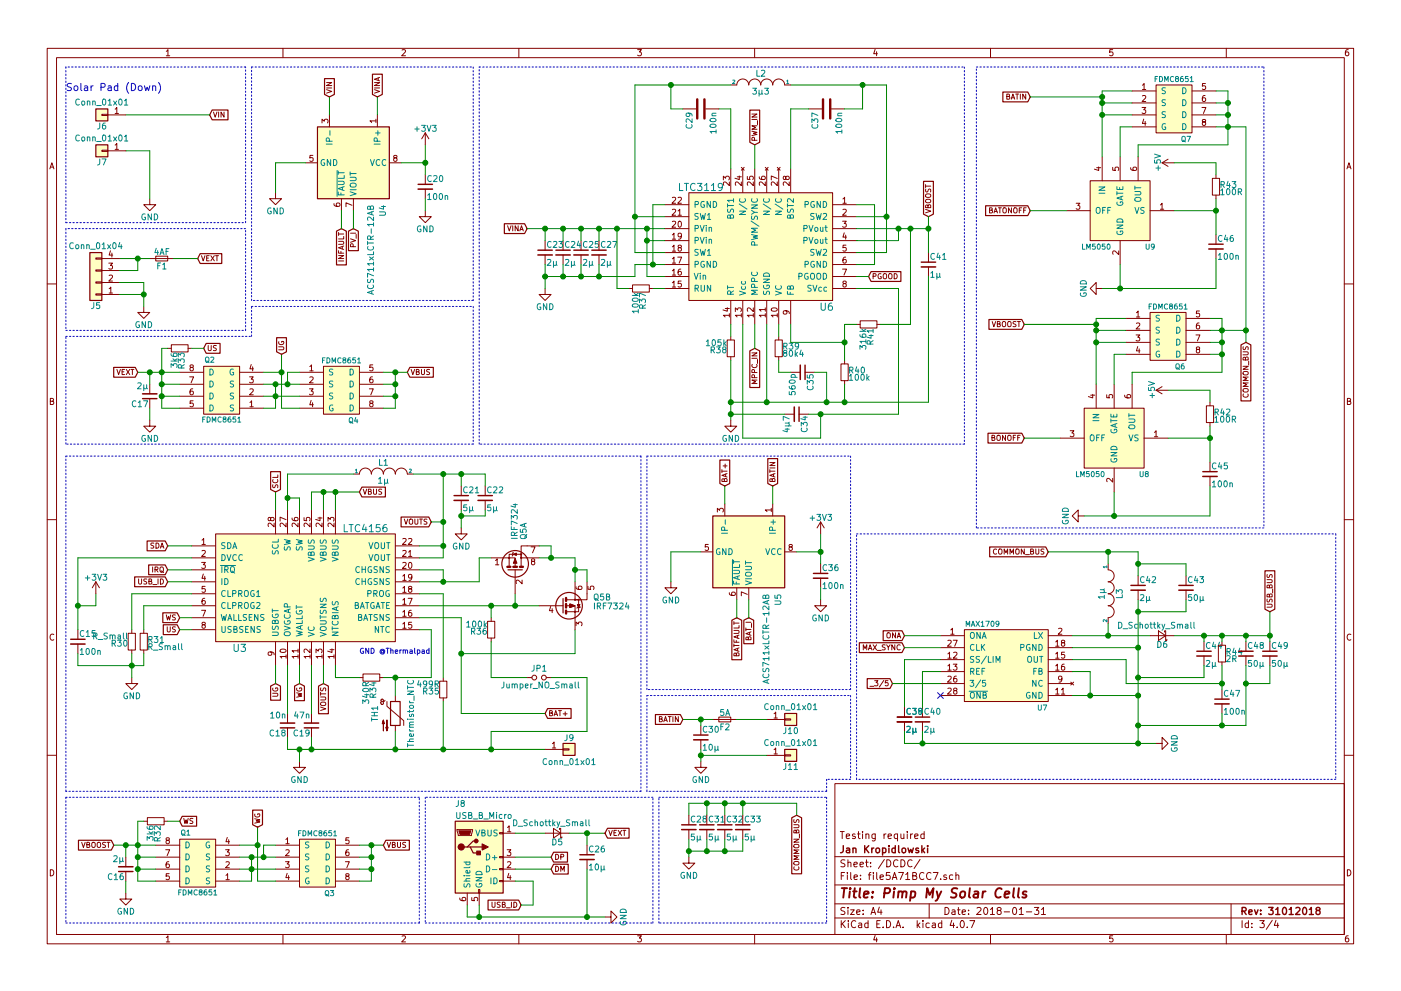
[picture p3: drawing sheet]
<svg xmlns="http://www.w3.org/2000/svg" width="297mm" height="210mm" viewBox="0 0 297 210" stroke-linecap="round" stroke-linejoin="round" font-family="sans-serif">
<g fill="none" stroke="#840000" stroke-width=".21">
<path d="M10 10.3h277v189.9h-277zM12 12.2h273v186.1h-273zM35.3 10.9l.3-.4v1.3M35.3 11.8h.7M60 10.3v1.9M69.2 19l1.1 .4-1.1 .4M69.2 17.5h1.1l-1.1 .7h1.1M69.2 18.7h1.1M79.4 19l1.1 .4-1.1 .4M79.4 17.5h1.1l-1.1 .7h1.1M79.4 18.7h1.1M80.2 16.5v.6"/>
<path d="M80.5 16.4l-1.1 .4 1.1 .4M85.2 10.6l.5-.1 .3 .4-.8 .9h.8M110 10.3v1.9M135.2 10.5h.8l-.4 .5 .3 .1 .1 .2-.1 .4-.2 .1-.5-.1M154.9 18h1.3a1.27 1.27 0 0 1 1.3-1.2 1.27 1.27 0 0 1 1.2 1.2 1.27 1.27 0 0 1 1.3-1.2 1.27 1.27 0 0 1 1.3 1.2 1.27 1.27 0 0 1 1.3-1.2 1.27 1.27 0 0 1 1.2 1.2 1.27 1.27 0 0 1 1.3-1.2 1.27 1.27 0 0 1 1.3 1.2h1.2M160 10.3v1.9M185.5 10.5l-.3 .9h.8M185.9 11v.8M210 10.3v1.9M215.3 20h.7M215.6 20v1.1M216.3 20v1.1"/>
<path d="M217.5 20v1.1l-.7-1.1v1.1M235.9 10.5h-.6v.6h.6l.1 .5-.3 .2-.4-.1M240 19.3h5.1M242.2 18.1l.4-.4v1.3M242.2 19h.7M245.1 18h7.6v10.2h-7.6zM252.7 19.3h5.1M255.6 17.7h-.6l-.1 .6h.7v.6l-.2 .1-.5-.1M260 10.3v1.9M285.9 10.5l-.4 .1-.2 .2-.1 .8 .3 .2 .4-.1 .1-.4-.1-.2-.4-.1-.3 .3M10.6 35.8l.4-1.3 .4 1.3M10.7 35.5h.6"/>
<path d="M21.6 24.3h1.3v.2h-1.3zM21.6 31.9h1.3v.2h-1.3zM22.9 24.4h3.8M22.9 32h3.8M24.4 23.2l.4-.4v1.3M24.4 30.8l.4-.4v1.3M24.4 24.1h.7M24.4 31.7h.7M45.3 23.8l.3 1.1 .4-1.1M46.4 23.8v1.1M47.5 23.8v1.1l-.6-1.1v1.1M64.8 34.5h2.5"/>
<path d="M66.3 33h-.6v.5h.6v.6l-.1 .1-.5-.1M68.3 26.1v-.8l.5 .4 .1-.4h.5l.1 .2-.1 .6M69.8 24.4v2.5M79.7 25.6h-1.3l.4 .4M79.7 25.3v.7M80 24.4v2.5M82.5 34.5h2.6M83.7 33.5l-.2-.2 .1-.3 .5 .1v.3l-.5 .1-.1 .3v.3l.2 .1h.2l.3-.2-.1-.4-.2-.1M90.2 28.2l-.8 1.3M90.2 28.2v2.5M90.2 37.1v2M90.2 28.2l.7 1.3"/>
<path d="M144.8 23.1h2.8M149.6 23.1h2.8M153.4 38.2v-.8l.4 .4 .1-.4h.6l.1 .2-.1 .6M154.6 38.6v.8l-.9-.8-.3 .2 .1 .5M154.9 35.8v5.1M156.3 37.5h.9M156.7 37.3v.8l-.9-.3M157.2 38.6v.8l-.9-.8-.4 .2 .1 .5M157.2 35.5l.6 .6M157.5 35.8v5.1M157.8 35.5l-.6 .6M158.4 37.4v.6l.6 .1v-.7h.6l.1 .2-.1 .5"/>
<path d="M159.4 27.8l1.1 .3-.8 .2 .8 .2-1.1 .3M159.4 24.2h1.1l-1.1 .6h1.1M159.4 25.3h1.1M159.7 38.6v.8l-.9-.8-.4 .2 .1 .5M160 29.8l-.1-.6h-.4l-.1 .6h1.1M160 35.8v5.1M160.5 26.7h-1.1l.8 .3-.8 .4h1.1M160.6 25.6v.8M161 37.5v.4l.3 .1 .7 .1 .3-.2-.2-.5-.6 .1v.4l.2 .2M162.3 38.6v.8l-1-.8-.3 .2 .1 .5M162.3 35.5l.6 .6M162.6 35.8v5.1"/>
<path d="M162.9 35.5l-.6 .6M164.8 38.6v.8l-.9-.8-.4 .2 .1 .5M164.8 37.9l-1.3-.6v.9M164.8 35.5l.6 .6M165.1 35.8v5.1M165.4 35.5l-.6 .6M166.6 37.6l.3-.2h.3l.1 .2v.4l-.4 .1-.3-.1-.1-.6h-.3v.6l.2 .1 .2-.2M167.3 38.6v.8l-.9-.8-.3 .2 .1 .5M167.6 35.8v5.1M171.4 23.1h2.8M176.3 23.1h2.8M196.2 39.2v.6"/>
<path d="M196.2 39.5h1.1M213.5 20.5l.4-.1 .1-.3-.5-.1v1.1h.4l.2-.4-.3-.2M214.4 21.1l.4-1.1 .3 1.1M214.5 20.7h.5M231.1 38.3h12.7v12.7h-12.7zM232.5 35.6h.9M232.9 35.4v.8l-.9-.3M233.7 33.3v5M235.9 35.5v.6l.6 .1v-.7h.6l.1 .2-.1 .5M237.5 33.3v5M239.7 35.6l.1 .3 .2 .2 .7 .1 .3-.3-.1-.4-.6 .1-.1 .3 .2 .3M240 24.4h5.1"/>
<path d="M240 21.8h5.1M240 26.9h5.1M241.3 33.3v5M242.1 22.8h.8l-.4 .5 .4 .1v.5l-.2 .2-.6-.2M242.2 20.4l.5-.1 .2 .3-.8 .9h.8M242.5 25.3l-.3 .9h.8M242.8 25.7v.9M246.4 34.5h2.5M246.4 34.5l1.2 .8M247.6 33.8l-1.2 .7M252.7 24.4h5.1M252.7 21.8h5.1"/>
<path d="M252.7 26.9h5.1M254.8 22.8h.9l-.6 1.3M255.1 25.9l-.2-.3 .1-.2h.6v.3l-.6 .2-.1 .2 .1 .4 .1 .1h.3l.2-.2v-.4l-.2-.1M255.5 20.3h-.4l-.1 .3-.1 .7 .2 .2 .5-.1-.1-.6-.4-.1-.2 .3M257 37.8h1.6v3.6h-1.6zM257.8 37.1v.7M285.6 35.8l.4-1.3 .4 1.3M285.7 35.5h.6M20.3 54.7h1.3v.3h-1.3zM20.3 57.3h1.3v.2h-1.3zM20.3 59.8h1.3v.3h-1.3zM21.6 59.9h3.8"/>
<path d="M21.6 57.4h3.8M21.6 54.9h3.8M23.1 55.8h.8l-.5 .5 .4 .1v.6l-.2 .1-.5-.1M23.1 58.5l.5-.1 .3 .3-.8 .9h.8M23.4 53.2l-.3 .9h.8M23.7 53.7v.9M31.7 42.2v1.2h1.3l-1.3 1.3-1.2-1.3h1.2M31.7 54.9h5.1M33 54.4h2.6v1h-2.6zM42.7 54.2l.4 1.1 .4-1.1M43.8 54.8h.4M44.3 54.2h-.5v1.1h.5"/>
<path d="M44.7 54.2l.7 1.1M45.4 54.2l-.7 1.1M45.7 54.2h.6M46 54.2v1.1M58.4 40.9v1.3h1.3l-1.3 1.2-1.3-1.2h1.3M70.8 43.2l.1 .4 .2 .1 .7 .1 .3-.2-.1-.5-.7 .1v.4l.2 .2M71.8 54.2h1.1l-1.1 .7h1.1M71.8 53.2v.5h1.1M71.8 51.2h.9l.2 .2-.2 .4h-.9M71.8 55.4h1.1M71.8 49.3v.7M71.8 49.7h1.1"/>
<path d="M72.3 53.3v.4M72.4 42.2v2.5M72.6 52.3v.5M72.9 52.2l-1.1 .4 1.1 .3M72.9 50.2v.5h-1.1M74.3 50.7l1.1 .3-1.1 .4M74.3 49.5h1.1M74.6 43.6l-1.2-.6v.9M74.9 52.3l-.1-.5h-.4l-.1 .5h1.1M74.9 42.2v2.5M75.5 49.7v.9M90.2 44.7v1.3h1.2l-1.2 1.2-1.3-1.2h1.3"/>
<path d="M90.2 40.1v2.1M107.6 47.9l.4 1.1 .4-1.1M108.7 47.9v1.1M109.9 47.9v1.1l-.7-1.1v1.1M110.2 49l.4-1.1 .3 1.1M110.3 48.7h.5M115.6 51v2.1M115.6 54.1v2M119.4 51v2.1M119.4 54.1v2M123.2 51v2.1M123.2 54.1v2"/>
<path d="M127 51v2.1M127 54.1v2M141 43.4h5M141 46h5M141 48.5h5M141 51h5M141 53.6h5M141 56.1h5M141 58.7h5M142.5 47l.5-.1 .3 .4-.8 .9h.8M142.5 44.5l.5-.1 .3 .3-.8 1h.8M142.5 42l.5-.1 .3 .3-.8 .9h.8"/>
<path d="M142.5 60l.4-.4v1.3M142.5 57.4l.4-.3v1.3M142.5 54.9l.4-.3v1.2M142.5 52.4l.4-.4v1.3M142.5 49.8l.4-.3v1.2M142.5 58.4h.8M142.5 55.8h.8M142.5 53.3h.8M142.5 50.7h.8M143.7 54.6h.8l-.5 1.2M143.8 44.7l.3-.3v1.3M143.8 42l.4-.1 .3 .3-.8 .9h.8"/>
<path d="M143.8 45.7h.7M143.9 47l.1-.1a.67 .67 0 0 1 .5 .7 .67 .67 0 0 1-.5 .6l-.2-.5zM144 52.5l-.2-.2 .1-.2h.5v.3l-.5 .2-.1 .2v.4l.2 .1h.2l.3-.3-.1-.3-.2-.2M144.3 57.1h-.3l-.2 .3v.7l.2 .3 .4-.2-.1-.6h-.3l-.2 .2M144.4 59.6h-.6v.6h.6v.6l-.2 .1-.4-.1M144.5 50l-.3 .3-.3-.1-.1-.6 .4-.1 .3 .2-.1 .7-.3 .3h-.2M146 40.9h30.5v22.8h-30.5zM176.5 43.4h5.1M176.5 46h5.1M176.5 48.5h5.1M176.5 51h5.1M176.5 53.6h5.1"/>
<path d="M176.5 56.1h5.1M176.5 58.7h5.1M178.6 46.9h.8l-.4 .5 .4 .1v.6l-.2 .1-.6-.1M178.6 57.1h.9l-.6 1.3M178.7 42.2l.4-.3v1.2M178.7 44.5l.5-.1 .2 .3-.8 1h.8M178.7 43.1h.7M179 49.4l-.3 .9h.8M179.3 54.6h-.4l-.1 .3-.1 .7 .2 .2 .5-.1-.1-.6-.4-.1-.2 .3M179.3 49.9v.8M179.4 52h-.6l-.1 .6h.7v.6l-.2 .1-.5-.1M185.1 58.6h.5l.1-.4-.6-.1v1.1"/>
<path d="M186.8 58.1a.5 .5 0 0 0-.7 .5 .5 .5 0 0 0 .7 .4v-.3h-.2M187.4 58.1h.3l.2 .1 .1 .6-.3 .4-.4-.2-.1-.6zM188.5 58.1h.4l.2 .1v.6l-.2 .4-.5-.2v-.6zM189.6 58.1a.55 .55 0 0 1 .6 .5 .55 .55 0 0 1-.6 .6zM196.2 44.4l1.1 .4-1.1 .4M196.3 42.4l.3-.1h.6l.1 .5-.3 .2h-.6l-.2-.2zM196.3 41.3l.3-.2 .6 .1 .1 .4-.3 .3-.6-.1-.2-.2zM196.3 40.1v.5l.3 .1a.47 .47 0 0 1 .6-.5l.1 .5M196.7 43.7l.3-.3 .3 .2v.5h-1.1l.1-.6 .4 .1v.5M196.8 53.6v2M196.8 56.6v2.1M209.8 44.6l.5-.1v-.3l-.5-.1v1.1h.4l.2-.4-.2-.2"/>
<path d="M210.7 45.2l.4-1.1 .4 1.1M210.8 44.9h.6M211.7 44.1h.6M212 44.1v1.1M212.8 44.1h.3l.2 .1 .1 .6-.3 .4-.4-.2-.1-.6zM214.5 44.1v1.1l-.7-1.1v1.1M215.1 44.1h.3l.2 .1v.6l-.2 .4-.4-.2-.1-.6zM216.1 44.6h.4M216.6 44.1h-.5v1.1M217 44.6h.4M217.6 44.1h-.6v1.1M226.1 44.7h5"/>
<path d="M228.2 43.1h.8l-.5 .5 .4 .1v.6l-.2 .1-.5-.1M237.2 53.2v.8l-.9-.8-.4 .3 .1 .4M237.5 51v5.1M243.8 44.7h5.1M246 43.5l.4-.4v1.3M246 44.4h.7M257.8 41.4v.8M257.8 49.8v2M257.8 52.8v2.1M10 60.2h2M20.3 62.4h1.3v.2h-1.3zM21.6 62.5h3.8"/>
<path d="M23.1 61.3l.4-.4v1.3M23.1 62.2h.8M24.8 78.4l.3 1.1 .4-1.1M25.9 78.9h.4M26.4 78.4h-.5v1.1h.5M26.8 78.4l.7 1.1M27.5 78.4l-.7 1.1M27.8 78.4h.6M28.1 78.4v1.1M30.5 65v1.3h1.2l-1.2 1.3-1.3-1.3h1.3M35.6 73.9h.7M36.3 73.1h3.6v1.6h-3.6z"/>
<path d="M38.1 79h5.1M39.9 73.9h.7M40.2 80h.8l-.5 1.2M40.5 77.9l-.2-.2v-.2h.6v.3l-.5 .2-.1 .2v.4l.2 .1h.3l.2-.3-.1-.3-.1-.2M43.2 77.7h7.6v10.2h-7.6zM44.1 73.3v.9l.2 .2 .5-.2v-.9M45.9 73.3h-.6v.4a.47 .47 0 0 1 .5 .6h-.6M50.8 79h5.1M52.9 80h.8l-.4 .4 .3 .1v.6l-.1 .1-.6-.1M53.3 77.3l-.3 1h.7M53.6 77.8v.9M59.1 73.6h.9l.2 .2-.2 .4h-.9"/>
<path d="M59.1 72.5a.5 .5 0 0 0 .5 .6 .5 .5 0 0 0 .5-.7h-.4v.2M63.5 79h5.1M65.7 77.8l.3-.4v1.3M65.7 78.7h.7M68.6 77.7h7.6v10.2h-7.6zM76.2 79h5.1M79 80h-.4l-.2 .3v.7l.2 .2 .4-.1v-.6l-.4-.1-.2 .3M79 77.4h-.6v.6h.6v.6l-.1 .1-.5-.1M87.2 78.4l.3 1.1 .4-1.1M88.3 78.9l.4-.1 .1-.3-.5-.1v1.1h.4l.2-.4-.3-.2M89.4 78.4v.9l.2 .2 .4-.2v-.9M91.1 78.4h-.5l-.1 .4a.47 .47 0 0 1 .5 .6h-.6"/>
<path d="M115.6 61.2v1.3h1.2l-1.2 1.2-1.3-1.2h1.3M133.3 61.2h.8M134.1 60.4h3.6v1.6h-3.6zM137.7 61.2h.7M141 61.2h5M142.5 60.9h.8M153.8 65.5h.8M154.2 72.1h1.5v3.6h-1.5zM154.2 65.3v.7l-.9-.2M154.6 66.9h-1.2l.3 .4M154.6 66.5v.8M154.9 63.7v5.1"/>
<path d="M154.9 71.4v.7M154.9 75.7v.7M155.9 66.1v-.8l.5 .5 .1-.4h.5l.2 .2-.2 .5M157.2 66.9h-1.3l.4 .4M157.2 66.5v.8M157.5 63.7v5.1M159.4 74.9h1.1l-1.1 .6h1.1M159.4 76h1.1M159.5 77.3a.49 .49 0 0 0 .5 .7 .49 .49 0 0 0 .4-.7M159.7 66.9h-1.3l.4 .4M159.7 65.3v.8l-.9-.8-.4 .3 .1 .4M159.7 66.5v.8"/>
<path d="M160 79l-.1-.5h-.4l-.1 .5h1.1M160 63.7v5.1M160.6 76.3v.8M162.3 66.9h-1.3l.3 .4M162.3 65.7h-1.3l.3 .3M162.3 65.3v.7M162.3 66.5v.8M162.6 63.7v5.1M163.6 65.5a.69 .69 0 0 1 1.2 .3 .74 .74 0 0 1-1.3-.2zM164.3 72.1h1.6v3.6h-1.6zM164.8 66.9h-1.3l.4 .4M164.8 66.5v.8"/>
<path d="M165.1 63.7v5.1M165.1 71.4v.7M165.1 75.7v.7M166.6 65.9l.3 .3-.1 .3-.6 .1-.1-.4 .2-.3 .7 .1 .3 .3v.2M167.6 63.7v5.1M167.6 79h2.1M170.7 79h2M176.5 61.2h5.1M178.3 77.2h1.5v3.6h-1.5zM178.9 60.2l-.2-.3 .1-.2h.6v.3l-.6 .2-.1 .2 .1 .4 .1 .1h.3l.2-.3v-.3l-.2-.1M179.1 76.4v.8M181.6 68.8h.8"/>
<path d="M182.4 68.1h3.5v1.5h-3.5zM185.9 68.8h.8M210.4 68.2l.3 1.1 .4-1.1M211.5 68.7h.4l.1-.4-.5-.1v1.1h.4l.2-.3-.3-.3M212.5 68.4l.3-.2 .4 .2v.6l-.1 .3h-.3l-.3-.1zM213.7 68.4l.2-.2 .4 .2 .1 .6-.2 .3h-.3l-.2-.1zM215.4 68.3h-.5l-.1 .3a.47 .47 0 0 1 .6 .6l-.6 .1M215.7 68.2h.7M216 68.2v1.1M232.4 61.2v-1.3l-1.3 1.3 1.3 1.3v-1.3h1.3M238.8 67.6h5M238.8 70.1h5"/>
<path d="M238.8 72.6h5M238.8 75.2h5M240.9 71.1h.8l-.5 .4 .4 .1v.6l-.2 .1-.5-.1M240.9 66.3l.4-.3v1.3M240.9 68.6l.5-.1 .3 .4-.8 .9h.8M240.9 67.3h.8M241.2 73.5l-.3 .9h.8M241.5 74v.9M243.8 66.3h7.7v10.1h-7.7zM251.5 67.6h5M251.5 70.1h5M251.5 72.6h5"/>
<path d="M251.5 75.2h5M253.6 71.1h.8l-.5 1.2M253.9 74.1l-.3-.2 .1-.2h.6v.3l-.6 .2-.1 .2 .1 .3 .2 .2h.2l.3-.3-.1-.3-.2-.2M254.2 68.5l-.3 .1-.2 .2-.1 .7 .3 .3 .4-.1-.1-.6-.3-.1-.3 .2M254.3 66h-.6l-.1 .6h.7v.5l-.2 .2-.5-.2M263.6 77.7h1l-1 .7h1M263.6 74.6h.8l.2 .2-.2 .5h-.8M263.6 79l.3-.2 .6 .1 .1 .4-.3 .2h-.6l-.1-.2zM263.6 73.6v.5h.4a.47 .47 0 0 1 .5-.5l.1 .6M264.1 76l.2-.3 .3 .2v.5h-1l.1-.6 .3 .1 .1 .5M264.7 76.6v.9M285 60.2h2"/>
<path d="M10.7 85.1h.5l.1-.5-.6-.1v1.3h.5l.2-.4-.3-.3M31.7 89.1v1.3h1.3l-1.3 1.3-1.2-1.3h1.2M31.7 81.5v2.1M31.7 84.6v2M38.1 81.5h5.1M38.1 84.1h5.1M38.1 86.6h5.1M40.9 82.5h-.4l-.2 .3v.7l.2 .3 .4-.2v-.6h-.4l-.2 .2M40.9 85h-.6v.6h.6v.6l-.1 .1-.5-.1M50.8 81.5h5.1M50.8 84.1h5.1M50.8 86.6h5.1"/>
<path d="M53 85.4l.3-.4v1.3M53 82.6l.5-.1 .2 .3-.8 1h.8M53 86.3h.7M63.5 81.5h5.1M63.5 84.1h5.1M63.5 86.6h5.1M65.6 82.5h.8l-.4 .5 .3 .1v.5l-.1 .2-.6-.2M65.7 80.1l.5-.1 .2 .3-.8 .9h.8M66 85l-.3 .9h.7M66.3 85.4v.9M76.2 81.5h5.1M76.2 84.1h5.1"/>
<path d="M76.2 86.6h5.1M78.3 82.5h.8l-.5 1.3M78.6 85.6l-.2-.3 .1-.2h.5v.3l-.5 .2-.1 .2v.4l.2 .1h.3l.2-.3-.1-.3-.1-.1M153.1 99.6v.7M153.1 100h1.1M153.3 98.9h.9M153.7 98.4v.9M154.9 89.1v1.3h1.3l-1.3 1.3-1.2-1.3h1.2M160 80.1l-.1-.5-.4-.1-.1 .6h1.1M160.5 80.6h-1.1l.8 .4-.8 .4h1.1M163.2 98.1h1.1l-1.1 .7h1.1M163.2 100h1.1"/>
<path d="M163.2 99.6v.7M163.2 99.3h1.1M166.4 87.9h2M169.4 87.9h2M179.1 80.8v.7M210.3 92.9l.5-.1v-.3l-.5-.2v1.1h.4l.2-.3-.2-.2M211.4 92.5l.2-.2 .4 .2 .1 .6-.2 .3h-.3l-.2-.1zM213.2 92.3v1.1l-.7-1.1v1.1M213.7 92.5l.2-.2 .4 .2 .1 .6-.2 .3h-.3l-.2-.1zM214.8 92.9h.4M215.4 92.3h-.6v1.1M215.8 92.9h.4"/>
<path d="M216.3 92.3h-.5v1.1M224.8 93h5.1M226.9 91.4h.8l-.4 .5 .3 .1v.5l-.1 .2-.6-.2M229.9 86.6h12.7v12.7h-12.7zM231.2 83.8h.9M231.7 83.7v.7l-.9-.3M232.4 81.5v5.1M234.6 83.8v.6h.6v-.6h.6l.1 .1-.1 .5M236.2 81.5v5.1M236.2 99.3v5.1M238.5 83.8v.4l.3 .2h.7l.2-.2-.1-.4h-.6l-.1 .4 .3 .2M240 81.5v5.1"/>
<path d="M242.6 93h5M244.8 91.7l.3-.3v1.3M244.8 92.7h.7M245.1 82.8l1.3 .8M245.1 82.8h2.5M246.4 82l-1.3 .8M255.8 86.1h1.5v3.6h-1.5zM256.5 85.3v.8M256.5 89.7v.7M256.5 98v2.1M263.6 82.6l.3-.2 .6 .1 .1 .4-.3 .3-.6-.1-.1-.2zM263.7 83.6a.49 .49 0 0 0 .4 .7 .49 .49 0 0 0 .4-.7"/>
<path d="M264.6 81.2h-1l.7 .4-.7 .4h1M264.6 80h-1l.7 .4-.7 .3h1M285.7 85.1h.5l.1-.5-.6-.1v1.3h.5l.2-.4-.3-.3M10 110.3h2M32.6 115.3h-.5l-.1 .3a.47 .47 0 0 1 .6 .6l-.6 .1M33.1 115.2a.55 .55 0 0 1 .6 .6 .55 .55 0 0 1-.6 .5zM34 116.3l.4-1.1 .3 1.1M34.1 116h.5M40.6 115.8h5.1M40.6 118.4h5.1M42.7 119.3h.8l-.4 .5 .4 .1v.6l-.2 .1-.6-.1M42.8 114.6l.4-.4v1.3"/>
<path d="M42.8 116.9l.5-.1 .2 .3-.8 1h.8M42.8 115.5h.7M45.7 113.3h38.1v22.8h-38.1zM57.4 110l.2-.2h.4l.1 .2-.1 .4-.4 .1-.2-.1-.1-.6h-.4v.6l.2 .1 .3-.2M57.9 102.8v.6h.3a.47 .47 0 0 1 .6-.5l.1 .6M57.9 101.7a.49 .49 0 0 0 .5 .7 .49 .49 0 0 0 .4-.7M58.1 111v.8l-.9-.8-.4 .2 .1 .5M58.4 108.2v5.1M58.9 100.8v.5h-1.1M60.7 111v.8l-1-.8-.3 .2 .1 .5M60.7 110.3l-1.3-.6v.9M61 108.2v5.1"/>
<path d="M61.9 109.9l.1 .4 .2 .1 .7 .1 .3-.2-.1-.5-.6 .1-.1 .4 .2 .2M63.2 111v.8l-.9-.8-.4 .2 .1 .5M63.5 108.2v5.1M64.5 109.8v.6l.5 .1v-.7h.6l.1 .2-.1 .5M65.7 111v.8l-.9-.8-.3 .2 .1 .5M66 108.2v5.1M67.4 109.9h.9M67.8 109.7v.8l-.9-.3M68.3 111v.8l-.9-.8-.4 .2 .1 .5M68.6 108.2v5.1M69.5 110.6v-.8l.5 .4 .1-.4h.6l.1 .2-.1 .6M70.8 111v.8l-.9-.8-.4 .2 .1 .5"/>
<path d="M71.1 108.2v5.1M74.9 100.6h1.3a1.27 1.27 0 0 1 1.3-1.3 1.27 1.27 0 0 1 1.2 1.3 1.27 1.27 0 0 1 1.3-1.3 1.27 1.27 0 0 1 1.3 1.3 1.27 1.27 0 0 1 1.2-1.3 1.27 1.27 0 0 1 1.3 1.3 1.27 1.27 0 0 1 1.3-1.3 1.27 1.27 0 0 1 1.3 1.3h1.2M77 103.8l.4 1.1 .3-1.1M78.1 104.3l.5-.1v-.3l-.5-.1v1.1h.4l.2-.4-.2-.2M79.2 103.8v.9l.2 .2 .4-.2v-.9M80.9 103.8h-.5l-.1 .4a.47 .47 0 0 1 .6 .6h-.6M83.8 115.8h5.1M83.8 118.4h5.1M85.4 119.4l.5-.1 .2 .4-.8 .9h.8M85.4 116.9l.5-.1 .2 .3-.8 1h.8M85.4 114.3l.5-.1 .2 .4-.8 .9h.8M85.7 110.1l.4 1.1 .4-1.1"/>
<path d="M86.6 117.1l.4-.3v1.3M86.6 114.3l.5-.1 .2 .4-.8 .9h.8M86.6 118.1h.7M86.7 119.4l.2-.1a.67 .67 0 0 1 .4 .7 .67 .67 0 0 1-.4 .6l-.3-.5zM86.8 110.3l.2-.2 .5 .2v.6l-.1 .3h-.4l-.2-.1zM88 110.1v.9l.2 .2 .4-.2v-.9M89 110.1h.6M89.3 110.1v1.1M90.5 110.2h-.5l-.1 .3a.47 .47 0 0 1 .6 .6l-.6 .1M97.8 112v1.3h1.3l-1.3 1.2-1.3-1.2h1.3M97.8 103.1v2.1M97.8 106.2v2"/>
<path d="M102.9 103.1v2.1M102.9 106.2v2M104.1 118.4h3.8v1.7M105.1 118.9l.3-.3v1.2M105.1 119.8h.7M108.8 117.2l-.2 .8M112.6 116h.8l-.5 1.3M112.9 119.1l-.2-.2v-.2h.6v.3l-.5 .1-.1 .2v.4l.2 .1h.3l.2-.2-.1-.4-.1-.1M114.3 115.8h-3.8v2.6v-.8h-2.6v.8h1.3v1.7M114.3 118.4h-3.8v1.7M148.6 117.1h2.5M150.2 115.5h-.6l-.1 .6h.7v.6l-.2 .1-.5-.1"/>
<path d="M152.1 108.6v-.8l.5 .5 .1-.4h.5l.2 .2-.2 .5M153.6 101.8l.2-.3 .4 .2v.5h-1.1l.1-.6 .3 .1 .1 .5M153.7 106.9v2.6M153.8 100.6v.5M154.2 100.5l-1.1 .4 1.1 .3M163.5 108.2h-1.2l.3 .4M163.5 107.8v.8M163.7 101.8l.3-.3 .3 .2v.5h-1.1l.1-.6 .4 .1v.5M163.8 106.9v2.6M164 100.6v.5M164.3 100.5l-1.1 .4 1.1 .3M166.4 117.1h2.5"/>
<path d="M167.5 116l-.2-.2 .1-.2h.5v.3l-.5 .2-.1 .2v.4l.2 .1h.3l.2-.3-.1-.3-.1-.2M174 110.7l-.8 1.3M174 110.7v2.6M174 119.6v2.1M174 110.7l.8 1.3M211.3 116.6a.49 .49 0 0 0-.7 .4 .49 .49 0 0 0 .7 .5M211.8 116.6l.2-.1 .4 .1v.6l-.1 .3-.3 .1-.2-.2zM212.9 117.6v-1.1l.4 .8 .3-.8v1.1M214.1 117.6v-1.1l.4 .8 .4-.8v1.1M215.5 116.5h.3l.2 .1 .1 .6-.3 .4-.4-.2-.1-.6zM217.2 116.5v1.1l-.7-1.1v1.1M217.4 117.7h.9"/>
<path d="M218.5 117l.5-.1v-.3l-.5-.1v1.1h.4l.3-.4-.3-.2M219.6 116.5v.9l.2 .2 .4-.2v-.9M221.3 116.5h-.5v.4a.47 .47 0 0 1 .5 .6h-.6M228.6 109.5v-1.3l-1.3 1.3 1.3 1.2v-1.2h1.3M234.9 119.6v1.3a1.27 1.27 0 0 1 1.3 1.3 1.27 1.27 0 0 1-1.3 1.2 1.27 1.27 0 0 1 1.3 1.3 1.27 1.27 0 0 1-1.3 1.3 1.27 1.27 0 0 1 1.3 1.2 1.27 1.27 0 0 1-1.3 1.3 1.27 1.27 0 0 1 1.3 1.3 1.27 1.27 0 0 1-1.3 1.3v1.2M235.9 101.5v.8l-.9-.8-.4 .2 .1 .5M256.5 101.1v2M285 110.3h2M11.4 134.6a.58 .58 0 0 0-.8 .6 .58 .58 0 0 0 .8 .5M16.5 133.6v2M16.5 136.6v2.1M20.3 123.4l-.7 1.3"/>
<path d="M20.3 123.4v2.6M20.3 123.4l.8 1.3M27.2 134.4h1.5v3.5h-1.5zM27.9 133.6v.8M27.9 137.9v.8M29.4 122.8v.9l.2 .2 .4-.2v-.9M29.7 134.4h1.5v3.5h-1.5zM30.5 133.6v.8M30.5 137.9v.8M31.1 122.9h-.5l-.1 .3a.47 .47 0 0 1 .6 .6l-.6 .1M31.6 123.3h.5v-.4l-.5-.1v1.1h.4l.2-.3-.2-.3M32.4 120.3v1.1"/>
<path d="M32.4 124h.8M32.9 120.8h.5l.1-.4-.6-.1v1.1M33.1 120.8l.4 .6M33.5 122.8v1.1M34 120.4l.2-.1 .4 .1v.6l-.1 .3-.3 .1-.2-.2zM34 122.8a.55 .55 0 0 1 .7 .6 .55 .55 0 0 1-.7 .5zM34.1 121.1l.6 .4M35.3 130.4l.2 1.1 .2-.7 .2 .7 .3-1.1M35.5 133v.9l.2 .2 .4-.2v-.9M37.2 130.5h-.5l-.1 .4a.47 .47 0 0 1 .5 .5l-.5 .1M37.2 133h-.5l-.1 .4a.47 .47 0 0 1 .5 .6h-.5M40.6 120.9h5.1"/>
<path d="M40.6 123.4h5.1M40.6 126h5.1M40.6 128.5h5.1M40.6 131.1h5.1M40.6 133.6h5.1M42.7 129.5h.9l-.5 1.3M43.1 132.6l-.3-.3 .1-.2h.6v.3l-.6 .2-.1 .2 .1 .4 .2 .1h.2l.2-.3v-.3l-.2-.1M43.1 121.8l-.3 .9h.8M43.4 126.9l-.3 .1-.2 .2-.1 .8 .3 .2 .4-.1-.1-.6-.3-.1-.3 .3M43.4 122.3v.8M43.5 124.4h-.6l-.1 .6h.7v.5l-.2 .2-.5-.2M57.4 138.3l.2 .3v.3l-.7 .1-.1-.4 .3-.3 .7 .1 .3 .3v.2"/>
<path d="M58.4 136.1v5.1M59.4 137.9a.76 .76 0 0 1 1.3 .2 .74 .74 0 0 1-1.3-.1zM60.7 139.3h-1.3l.3 .3M60.7 138.9v.7M61 136.1v5.1M63.2 139.3h-1.3l.4 .3M63.2 138.1h-1.3l.4 .3M63.2 137.7v.7M63.2 138.9v.7M63.5 136.1v5.1M65.7 139.3h-1.2l.3 .3M65.7 137.7v.8l-.9-.8-.3 .2 .1 .5"/>
<path d="M65.7 138.9v.7M66 136.1v5.1M67 138.5v-.8l.5 .4 .1-.3h.5l.2 .1-.2 .6M68.3 139.3h-1.3l.4 .3M68.3 138.9v.7M68.6 136.1v5.1M70 137.8h.8M70.4 137.7v.7l-.9-.3M70.8 139.3h-1.3l.4 .3M70.8 138.9v.7M71.1 136.1v5.1M83.8 120.9h5.1"/>
<path d="M83.8 123.4h5.1M83.8 126h5.1M83.8 128.5h5.1M83.8 131.1h5.1M83.8 133.6h5.1M85.4 132.4l.4-.4v1.3M85.4 129.8l.4-.3v1.3M85.4 127.3l.4-.4v1.3M85.4 124.8l.4-.4v1.3M85.4 122.2l.4-.3v1.2M85.4 133.3h.7M85.4 130.8h.7"/>
<path d="M85.4 128.2h.7M85.4 125.7h.7M85.4 123.1h.7M86.5 126.9h.9l-.6 1.3M86.8 124.9l-.2-.2 .1-.2h.6v.3l-.6 .2-.1 .2 .1 .3 .1 .2h.3l.2-.3v-.3l-.2-.2M87.2 129.5h-.4l-.1 .3-.1 .7 .2 .3 .5-.2-.1-.6h-.4l-.2 .2M87.3 132h-.6l-.1 .6h.7v.6l-.2 .1-.5-.1M87.3 122.4l-.2 .3-.4-.1v-.6l.4-.1 .2 .2v.7l-.3 .3h-.3M103.4 131.8h1.5v3.6h-1.5zM104.1 131.1v.7M104.1 135.4v.7M109.2 120.9v5.1"/>
<path d="M110.7 123.1v.8l-.9-.8-.4 .2 .1 .5M114.3 128.5h5.1M116.8 128.6l-.3 1h.7M117.1 129.1v.9M120.1 129.8h1.8v3.8M121.9 123.4v3.8h-1.8M122.1 132.8v-.8l.5 .4 .1-.4h.6l.1 .2-.1 .6M122.1 124.5l.1 .3 .2 .2 .7 .1 .3-.3-.1-.4-.6 .1-.1 .3 .2 .3M123.1 128.8l-.8 .2M124.5 123.4v3.8h-2.6h.8v2.6h-.8v-1.3h-1.8M124.7 124.4v.6l.5 .1v-.7h.6l.1 .2-.1 .5M142.2 123.4v1.3h1.3l-1.3 1.3-1.2-1.3h1.2"/>
<path d="M154.6 125.7l.1 .4 .2 .2h.8l.2-.2-.1-.4h-.6l-.1 .4 .2 .2M155.6 135.7v.6h1.1M155.6 133.8h.9l.2 .2-.2 .4h-.9M155.6 131.9v.6M155.6 136.6v.7M155.6 137h1.1M155.6 132.2h1.1M156.1 138.8l.2-.3 .4 .2v.4h-1.1l.1-.5 .4 .1v.4M156.1 135.9v.4M156.2 124.7v2.5M156.4 134.8v.6M156.4 137.6v.5"/>
<path d="M156.7 137.5l-1.1 .3 1.1 .4M156.7 134.7l-1.1 .4 1.1 .4M156.7 132.7v.5h-1.1M158.1 133.5h1.1M158.1 133.2v.7M158.1 132h1.1M158.4 126.1l-1.2-.5v.8M158.6 135.4l.3-.3 .3 .2v.4h-1.1l.1-.5h.4v.5M158.7 124.7v2.5M158.9 134.2v.5M159.2 134.1l-1.1 .3 1.1 .4M159.3 132.3v.8"/>
<path d="M174 127.2v1.3h1.3l-1.3 1.3-1.3-1.3h1.3M174 122.7v2M183 137.9v-1.1l.4 .8 .4-.8v1.1M184.1 137.9l.4-1.1 .4 1.1M184.2 137.6h.6M185.1 136.8l.8 1.1M185.9 136.8l-.8 1.1M186 138h.8M187.7 136.8h-.6v.4a.47 .47 0 0 1 .5 .6h-.6M188 136.8l.3 .6 .4-.6M188.1 134.4l.2-.1 .4 .1 .1 .6-.2 .3-.3 .1-.2-.2zM188.3 137.4v.5"/>
<path d="M189.7 136.8v1.1l-.6-1.1v1.1M189.9 134.3v1.1l-.7-1.1v1.1M190.2 135.4l.4-1.1 .4 1.1M190.3 135h.6M190.9 136.9a.49 .49 0 0 0-.7 .4 .49 .49 0 0 0 .7 .5M199.4 134.9h5.1M199.4 139.9h5.1M199.4 137.4h5.1M201 138.7l.3-.3v1.2M201 135.9l.4-.1 .3 .4-.8 .9h.8M201 139.6h.7M201.6 133.6l.3-.3v1.3"/>
<path d="M201.6 134.6h.7M202.1 135.8h.8l-.5 1.3M202.2 138.5l.5-.1 .2 .3-.8 .9h.8M204.5 133.6h17.7v15.2h-17.7zM222.2 134.9h5.1M222.2 139.9h5.1M222.2 137.4h5.1M223.8 138.7l.4-.3v1.2M223.8 136.2l.4-.4v1.3M223.8 139.6h.7M223.8 137.1h.7M224.4 133.4l.5-.1 .2 .3-.7 1h.7"/>
<path d="M225.3 136.4l-.3-.3 .1-.2h.6v.3l-.6 .2-.1 .2 .1 .4 .2 .1h.2l.3-.3-.1-.3-.2-.1M225.7 138.4h-.6l-.1 .6h.7v.5l-.2 .1-.5-.1M241.3 122.2v2M241.3 125.2v2M243.8 134.9h5.1M245.6 133.9l1.5 1-1.5 1zM246.9 134.1v-.2h.2v2h.3v-.3M251.5 122.2v2M251.5 125.2v2M255.3 136.1v2.1M255.3 139.2v2M258.3 136.9h1.5v3.6h-1.5z"/>
<path d="M259.1 136.1v.8M264.2 136.1v2.1M264.2 139.2v2M268.6 128.2h.9l.2 .2-.2 .4h-.9M268.6 123h.9l.2 .2-.2 .4h-.9M268.7 127.1v.5l.3 .1a.47 .47 0 0 1 .6-.6l.1 .6M268.7 121.9v.5l.3 .1a.47 .47 0 0 1 .6-.6l.1 .6M269.1 126.3l.3-.3 .3 .2v.4h-1.1l.1-.5 .4 .1v.4M269.1 124.3l.3-.2 .3 .2v.4h-1.1l.1-.5h.4v.5M269.2 136.1v2.1M269.2 139.2v2M269.8 125v.8"/>
<path d="M286.4 134.6a.58 .58 0 0 0-.8 .6 .58 .58 0 0 0 .8 .5M27.9 143.8v1.2h1.3l-1.3 1.3-1.2-1.3h1.2M57.8 147.1h.9l.2 .2-.2 .4h-.9M57.9 146a.5 .5 0 0 0 .5 .6 .5 .5 0 0 0 .4-.7h-.4v.2M61 151.4v2M61 154.4v2.1M62.9 147l1.1 .2-.8 .2 .8 .3-1.1 .2M62.9 146a.5 .5 0 0 0 .5 .6 .5 .5 0 0 0 .5-.7h-.4v.2M66 151.4v2M66 154.4v2.1M68 150l1.1 .4-1.1 .3M68 147.9h.9l.2 .2-.2 .4h-.9"/>
<path d="M68 146.9v.6M68 147.2h1.1M68 145.9v.6h.4a.47 .47 0 0 1 .6-.5v.6M68.1 149h.8l.2 .2-.1 .3-.3 .2h-.6l-.1-.3zM76.2 143.8h.8M77 143h3.5v1.5h-3.5zM80.5 143.8h.8M81.6 148.6l-.5 .3-.3-.2v-.2l.3-.2 .2 .2v.8l-.2 .2-.3-.2-.2-.3M82 148.8v1.1l3.6 3v1M83.8 147.6v1.2M83.8 153.9v1.3M93.2 144.5h1.5v3.6h-1.5z"/>
<path d="M94 143.8v.7M94 148.1v.7M111.8 143.8h1M115.6 159h3.8M115.8 143.8h1M116.5 151.3l.5-.1 .1-.3-.6-.1v1.1h.5l.2-.4-.3-.2M117.1 157.8l.4-.4v1.3M117.1 158.7h.7M117.5 151.9l.3-1.1 .4 1.1M117.6 151.6h.5M118.4 150.8h.6M118.7 150.8v1.1"/>
<path d="M119.4 158.9h1.2v.2h-1.2zM119.4 151.5h.8M119.8 151v.9M139.8 152.5h.5v-.4l-.5-.1v1.1h.4l.2-.3-.2-.3M140.7 153.1l.4-1.1 .4 1.1M140.8 152.8h.6M141.7 152h.6M142 152v1.1M142.7 152v1.1M143.8 152v1.1l-.6-1.1v1.1M148.6 153.9v2.1M148.6 157v2"/>
<path d="M151.1 152.6h5.1M152.4 152.1h2.5v1.1h-2.5zM162.6 152.6h3.8M164.1 151.4l.4-.3v1.2M164.1 159l.4-.3v1.3M164.1 152.3h.7M164.1 160h.7M166.4 152.5h1.2v.3h-1.2zM184.5 145.6h.8M185.4 144.4h.7l-.3 .4 .3 .1v.5h-.7M187.4 144.4l-1 1.4M188.3 144.4h-.6v.5h.5l.1 .5h-.6"/>
<path d="M191.8 150.1v2M191.8 153.2v2M195.6 150.1v2M195.6 153.2v2M199.4 145h5.1M199.4 147.6h5.1M199.4 142.5h5.1M201 141.3l.3-.4v1.3M201 143.6l.4-.1 .3 .3-.8 .9h.8M201 146.1l.4-.1 .3 .3-.8 1h.8M201 142.2h.7M202.1 140.9h.8l-.4 .5 .3 .1v.6l-.1 .1-.6-.1"/>
<path d="M202.4 146.5l-.2-.2v-.2h.6v.3l-.5 .2-.1 .2v.3l.2 .2h.3l.2-.3-.1-.3-.1-.2M202.8 143.5h-.4l-.2 .3v.7l.2 .2 .4-.1v-.6l-.4-.1-.2 .3M222.2 145h5.1M222.2 147.6h5.1M222.2 142.5h5.1M223.8 146.3l.4-.3v1.3M223.8 141.3l.4-.4v1.3M223.8 147.3h.7M223.8 142.2h.7M225 146.3l.4-.3v1.3M225 147.3h.8M225.1 144l-.2 .2h-.4v-.6l.4-.1 .2 .2v.7l-.3 .3h-.3"/>
<path d="M225.6 140.9l-.3 .1-.2 .2-.1 .7 .3 .3 .4-.1-.1-.7h-.3l-.3 .2M227 144.7l.6 .6M227.6 144.7l-.6 .6M245.1 157.7h1.3v-1.2l1.2 1.2-1.2 1.3v-1.3M259.1 140.5v.7M259.1 146.3v2M259.1 149.3v2.1M10 160.2h2M17.3 178.7l.4 1.1 .4-1.1M18.4 179.2h.5v-.4l-.5-.1v1.1h.4l.2-.4-.2-.2M19.6 178.8l.3-.1 .2 .2 .1 .5-.3 .4-.4-.2v-.5zM20.8 178.8l.3-.1 .2 .2v.5l-.2 .4-.4-.2-.1-.5z"/>
<path d="M22.4 178.8h-.6v.3a.47 .47 0 0 1 .5 .6l-.6 .1M22.7 178.7h.6M23 178.7v1.1M30.5 174.2h.7M31.2 173.5h3.6v1.5h-3.6zM33 179.3h5.1M34.8 174.2h.8M35.4 178.3l-.2-.3 .1-.2h.6v.3l-.6 .2-.1 .2 .1 .4 .1 .1h.3l.2-.2v-.4l-.2-.1M38.1 178h7.6v10.2h-7.6zM39 173.6l.2 1.1 .2-.8 .2 .8 .3-1.1M40.9 173.7h-.5l-.1 .3a.47 .47 0 0 1 .5 .6l-.5 .1M45.7 179.3h5.1"/>
<path d="M48.2 177.7l-.3 .9h.8M48.5 178.1v.9M54 173.7l1.1 .3-.8 .2 .8 .2-1.1 .2M54.1 172.7a.5 .5 0 0 0 .5 .7 .5 .5 0 0 0 .4-.7h-.4v.2M58.4 179.3h5.1M60.6 178.1l.4-.4v1.3M60.6 179h.7M63.5 178h7.6v10.2h-7.6zM63.5 161.5v1.3h1.3l-1.3 1.3-1.3-1.3h1.3M71.1 179.3h5.1M74 177.7h-.6l-.1 .6h.7v.6l-.2 .1-.5-.1M82.1 178.7l.3 1.1 .4-1.1"/>
<path d="M83.2 179.2h.5v-.4l-.5-.1v1.1h.4l.2-.4-.2-.2M84.3 178.7v.9l.2 .2 .4-.2v-.9M86 178.8h-.5l-.1 .3a.47 .47 0 0 1 .6 .6l-.6 .1M96.9 176h3.3v.3l-.3 1h-2.7zM105.9 176.7h.8v.2h-.8zM106.7 176.8h2.5M107.6 175.6l.3-.4v1.3M107.6 176.5h.7M115.6 176.8h5M117.3 175.8l1.6 1-1.6 1zM118.6 176v-.2h.3v2h.2v-.3M124.5 179.3v2.1"/>
<path d="M129.1 176.2l.3 1.1 .4-1.1M130.2 176.7h.4M130.7 176.2h-.5v1.1h.5M131.1 176.2l.7 1.1M131.8 176.2l-.7 1.1M132.1 176.2h.6M132.4 176.2v1.1M146 173v2M146 176v2M148.6 161.5v1.3h1.3l-1.3 1.3-1.3-1.3h1.3M149.9 173v2M149.9 176v2"/>
<path d="M153.7 173v2M153.7 176v2M157.5 173v2M157.5 176v2M162.6 160.3h3.8M166.4 160.1h1.2v.3h-1.2zM168.3 178h1.1l-1.1 .7h1.1M168.3 175h.9l.2 .2-.2 .4h-.9M168.4 173.9v.5l.3 .1a.47 .47 0 0 1 .6-.6v.6M168.5 179.2h.7l.2 .2-.1 .3-.3 .2-.5-.1-.2-.2zM168.8 176.3l.2-.2 .4 .2v.4h-1.1l.1-.5h.4v.5M169.5 177v.8"/>
<path d="M177 166.3h108v32h-108zM178.2 176.4h.8M178.6 176.4v1.5M179.4 177.4l.7-.1v-.3l-.4-.1-.3 .2 .1 .7h.6M181.3 177l-.4-.1-.2 .2 .1 .3 .5 .1v.3h-.6M181.8 176.9h.6M182 176.4v1.3l.4 .2M182.9 176.4v.2M182.9 176.9v1M183.6 177.1l.2-.2 .4 .1v.9M183.6 176.9v1M185.6 176.9l-.1 1.4-.2 .1h-.4"/>
<path d="M185.6 177l-.5-.1-.2 .3v.6l.2 .1 .5-.1M187.4 176.9v1M187.9 176.9l-.5 .3M188.3 177.4l.7-.1v-.3l-.5-.1-.2 .2 .1 .7h.6M190.3 177l-.4-.1-.3 .3 .1 .6 .2 .1 .4-.1M190.3 176.9v1.5M191 176.9l.1 .9 .3 .1 .2-.1M191.6 176.9v1M192.4 176.4v.2M192.4 176.9v1M193.1 176.9v1M193.5 176.9l-.4 .3"/>
<path d="M193.9 177.4l.7-.1v-.3l-.4-.1-.3 .2 .1 .7h.6M195.9 177l-.4-.1-.3 .3 .1 .6 .2 .1 .4-.1M195.9 176.4v1.5M285 160.2h2M10.7 184.5a.65 .65 0 0 1 .7 .7 .65 .65 0 0 1-.7 .6zM26.7 189.5v1.2h1.2l-1.2 1.3-1.3-1.3h1.3M26.7 181.9v2M26.7 184.9v2M33 184.4h5.1M33 181.9h5.1M33 186.9h5.1M35.1 180.3h.9l-.6 1.3"/>
<path d="M35.3 198.9l.3-.4v1.3M35.3 199.8h.7M35.8 182.8l-.4 .1-.1 .2-.1 .7 .2 .3 .5-.1-.1-.6-.4-.1-.2 .2M35.9 185.4h-.6l-.1 .5h.7v.6l-.2 .1-.5-.1M45.7 184.4h5.1M45.7 181.9h5.1M45.7 186.9h5.1M47.8 180.3h.8l-.4 .5 .4 .1v.5l-.2 .2-.6-.2M47.9 185.7l.4-.3v1.2M47.9 182.9l.5-.1 .2 .4-.8 .9h.8M47.9 186.6h.7M58.4 184.4h5.1"/>
<path d="M58.4 181.9h5.1M58.4 186.9h5.1M60 198.3v1.9M60.5 182.8h.8l-.4 .5 .4 .1v.6l-.2 .1-.6-.1M60.6 180.4l.5-.1 .2 .3-.8 1h.8M60.9 185.3l-.3 .9h.8M61.2 185.8v.8M71.1 184.4h5.1M71.1 181.9h5.1M71.1 186.9h5.1M73.2 182.8h.9l-.6 1.3M73.5 185.9l-.2-.2 .1-.2h.6v.3l-.6 .1-.1 .3 .1 .3 .1 .1h.3l.2-.2v-.4l-.2-.1"/>
<path d="M73.9 180.3h-.4l-.1 .3-.1 .7 .2 .3 .5-.2-.1-.6h-.4l-.2 .2M85.2 198.6l.5-.1 .3 .4-.8 .9h.8M97.5 190.5v.4l.3 .2h.7l.3-.2-.2-.5-.6 .1v.4l.2 .2M99.1 189.5v2.5M100 190.4v.7h.6v-.7h.6l.1 .2-.1 .5M101.5 188.7h.2v.8h-.2zM101.6 189.5v2.5M104.3 191.4v.9l.2 .2 .5-.2v-.9M105.9 186.8h.8v.3h-.8zM105.9 184.3h.8v.2h-.8zM105.9 181.7h.8v.3h-.8zM106 191.5h-.5v.3a.47 .47 0 0 1 .5 .6l-.6 .1"/>
<path d="M106.5 191.9h.5v-.4l-.5-.1v1.1h.4l.2-.4-.2-.2M106.7 184.4h2.5M106.7 181.9h2.5M106.7 186.9h2.5M107.3 192.6h.9M107.5 180.3h.8l-.4 .5 .4 .1v.5l-.2 .2-.6-.2M107.6 182.9l.5-.1 .2 .4-.8 .9h.8M107.9 185.3l-.3 .9h.8M108.2 185.8v.8M108.4 191.4v1.1M108.9 191.4a.55 .55 0 0 1 .7 .6 .55 .55 0 0 1-.7 .5zM110 198.3v1.9"/>
<path d="M117.8 181.2a.55 .55 0 0 1 .6 .6 .55 .55 0 0 1-.6 .5zM117.8 183.8a.55 .55 0 0 1 .6 .5 .55 .55 0 0 1-.6 .6zM118.9 181.8h.5l.1-.4-.6-.2v1.1M118.9 184.9v-1.1l.4 .8 .3-.8v1.1M124.5 182.4v2M128.3 194.6h1.2v-1.3l1.3 1.3-1.3 1.2v-1.2M135.2 198.5h.8l-.4 .5 .3 .1 .1 .2-.1 .4-.2 .1-.5-.1M146 181.9v1.2h1.3l-1.3 1.3-1.2-1.3h1.2M160 198.3v1.9M168.4 182.9l.3-.1h.5l.2 .5-.4 .2h-.5l-.2-.2zM168.4 183.9a.49 .49 0 0 0 .4 .7 .49 .49 0 0 0 .5-.7M169.4 181.6h-1.1l.8 .3-.8 .4h1.1"/>
<path d="M169.4 180.3h-1.1l.8 .4-.8 .4h1.1M177 194.8h108M177 191.8h108M177 187.8h108M177 181.8h108M178.4 195.3v1.5M178.4 185.8h.5M178.6 196l.6 .8M179.1 185.1h-.7v1.5M179.1 192.6l-.5-.1-.3 .3 .1 .3 .7 .4v.4l-.2 .1-.6-.1M179.1 182.5l-.5-.1-.3 .3 .1 .3 .7 .4v.4l-.2 .1-.6-.1M179.2 195.3l-.8 .9"/>
<path d="M179.7 185.1v.2M179.7 185.6v1M179.8 192.5v.2M179.8 183.1l.2-.2 .4 .1v.9M179.8 182.4v1.5M179.8 193v1M179.9 195.3v.2M179.9 195.8v1M180.3 193h.8l-.8 1h.8M180.4 185.1v1.3l.2 .2M181.1 183.4l.7-.1-.1-.3-.4-.1-.2 .2v.7h.6M181.1 186.1l.7-.1-.1-.3-.4-.1-.2 .2 .1 .7h.5"/>
<path d="M181.4 195.5a.71 .71 0 0 0-1 .5 .71 .71 0 0 0 .8 .8l.2-.1M181.6 193.5l.7-.1v-.3l-.4-.1-.3 .2 .1 .7h.6M182.1 195.9h.6v.9M182.3 183.4l.8-.1-.1-.3-.4-.1-.3 .2 .1 .7h.6M182.4 186.5v.1M182.4 185.7v.1M182.7 196.2l-.7 .3 .2 .3 .5-.1M183 193.9v.1M183 193.1v.1M183.5 182.9h.6M183.7 182.4v1.3l.4 .2M184 195.9l-.4-.1-.3 .3 .1 .6 .2 .1 .4-.1"/>
<path d="M184 195.3v1.5M184.1 185.6h.6M184.6 183.8v.1M184.6 183v.1M184.7 194l.4-1.5 .5 1.5M184.7 185.1l-.4 .2v1.3M184.8 193.6h.7M185.2 185.1v.2M185.2 185.6v1M185.5 198.5l-.3 .9h.8M185.9 199v.8M185.9 185.1v1.3l.2 .2"/>
<path d="M185.9 196h.5M186.4 192.5l-.3 1h.9M186.6 186.1l.7-.1-.1-.3-.4-.1-.2 .2 .1 .7h.5M186.6 195.3h-.7v1.5h.7M186.8 193v1M187.2 196.7v.1M187.5 182.3l-1.3 2M188 195.3a.76 .76 0 0 1 .8 .8 .76 .76 0 0 1-.8 .7zM188 182.4a.76 .76 0 0 1 .9 .8 .76 .76 0 0 1-.9 .7zM188.7 185.1h-.7l-.1 .7 .7-.1 .1 .3v.5l-.2 .1-.6-.1M189.2 186.6l.5-1.5 .5 1.5M189.3 186.2h.7"/>
<path d="M189.5 196.7v.1M190 196.8l.4-1.5 .6 1.5M190.1 196.4h.7M190.4 182.6a.71 .71 0 0 0-1 .5 .71 .71 0 0 0 .7 .8l.3-.1M190.5 185.1h1l-.6 1.5M191 182.4a.76 .76 0 0 1 .9 .8 .76 .76 0 0 1-.9 .7zM191.5 196.7v.1M192 185.5l.5-.4v1.5M192 186.6h.9M193.4 182.6a.71 .71 0 0 0-1 .5 .71 .71 0 0 0 .7 .8l.3-.1M193.5 185.8l.7-.1v-.4l-.2-.2h-.5v1.5h.6l.2-.1 .1-.4-.4-.3M194.5 195.3v1.5"/>
<path d="M194.6 196.3l.4 .5M195 195.8l-.5 .6M195.1 182.3l-1.3 2M195.7 195.3v.2M195.7 195.8v1M195.9 185.3a.71 .71 0 0 0-1 .5 .71 .71 0 0 0 .7 .8l.3-.1M197 191.8v3M197 195.9l-.4-.1-.3 .3 .1 .6 .2 .1 .4-.1M197.4 185.3a.71 .71 0 0 0-1 .5 .71 .71 0 0 0 .7 .8l.3-.1M197.7 195.9h.6v.9M197.9 185.1h1l-.7 1.5M198.3 196.2l-.7 .3 .2 .3 .5-.1"/>
<path d="M199.4 186.5v.1M199.7 195.9l-.5-.1-.2 .3v.6l.2 .1 .5-.1M199.7 195.3v1.5M200.4 192.5a.76 .76 0 0 1 .8 .8 .76 .76 0 0 1-.8 .7zM200.7 185.7l-.4-.1-.2 .2 .1 .2 .5 .2v.3h-.6M201.8 195.2l-.4 1.1h1M201.9 193.1h.5l.1 .9M202 185.7l-.4-.1-.3 .3 .1 .6 .2 .1 .4-.1M202.2 195.8v1M202.5 193.4l-.7 .3 .2 .3 .5-.1M202.7 185.7l.2-.1 .4 .1v.9M202.7 185.1v1.5"/>
<path d="M202.9 196.7v.1M203 193h.6M203.2 192.5v1.3l.4 .2M203.8 195.4l.1-.1a.8 .8 0 0 1 .6 .8 .8 .8 0 0 1-.6 .7 .97 .97 0 0 1-.1-1.4zM204 193.5l.7-.1-.1-.3-.4-.1-.2 .2 .1 .7h.5M205.1 196.7v.1M205.4 193.9v.1M205.4 193.1v.1M205.6 195.3h1.1l-.7 1.5M207.1 192.7l.6-.2 .3 .5-.9 1h.9M208.7 192.7l.2-.2a.8 .8 0 0 1 .5 .8 .8 .8 0 0 1-.5 .7l-.3-.5zM210 193l.4-.5v1.5"/>
<path d="M210 194h.8M210 198.3v1.9M211.7 193.2l-.3-.3 .1-.2 .2-.2 .4 .1 .2 .2-.1 .2-.5 .2-.3 .3v.2l.3 .3h.3l.3-.3v-.2l-.3-.3M212.9 193.5h1.1M214.8 192.7l.2-.2a.8 .8 0 0 1 .6 .8 .8 .8 0 0 1-.6 .7l-.3-.5zM216.1 193l.4-.5v1.5M216.1 194h.9M217.6 193.5h1.1M219.3 192.5h.9l-.5 .6 .5 .1v.7l-.2 .1-.7-.1M220.8 193l.4-.5v1.5M220.8 194h.9M235.9 198.5h-.6v.7l.6-.1 .1 .5-.3 .2-.4-.1"/>
<path d="M260 198.3v1.9M261 191.8v6.5M263.3 195.3v1.5M264.7 195.9l-.4-.1-.3 .3 .1 .6 .2 .1 .4-.1M264.7 195.3v1.5M265.4 196.7v.1M265.4 195.9v.1M267.1 195.3h.9l-.5 .6 .5 .1v.7l-.2 .1-.7-.1M269.7 195.2l-1.2 2M270.5 195.2l-.3 1.1h.9M270.9 195.8v1M285.7 184.5a.65 .65 0 0 1 .7 .7 .65 .65 0 0 1-.7 .6z"/>
<path d="M285.9 198.5l-.4 .1-.2 .3-.1 .7 .3 .2 .4-.1 .1-.4-.1-.2-.4-.1-.3 .3"/>
<circle cx="107.9" cy="118.4" r=".13"/>
<circle cx="110.5" cy="117.6" r=".13"/>
<circle cx="110.5" cy="118.4" r=".13"/>
<circle cx="121.9" cy="127.2" r=".13"/>
<circle cx="121.9" cy="129.8" r=".13"/>
<circle cx="122.7" cy="127.2" r=".13"/>
<circle cx="113.3" cy="143.8" r=".51"/>
<circle cx="115.3" cy="143.8" r=".51"/>
</g>
<g fill="none" stroke="#840000" stroke-width=".3">
<path d="M88.6 39.1h3.1M114 53.1h3.1M117.9 53.1h3M121.7 53.1h3M125.5 53.1h3M195.3 55.6h3.1M256.3 51.8h3M170.7 77.5v3M30.2 84.6h3.1M169.4 86.4v3M96.3 105.2h3M101.3 105.2h3.1"/>
<path d="M255 100.1h3.1M15 135.6h3M172.5 121.7h3M239.8 124.2h3M249.9 124.2h3.1M253.7 138.2h3.1M262.6 138.2h3.1M267.7 138.2h3.1M59.4 154.4h3.1M64.5 154.4h3.1M147.1 156h3M190.2 152.1h3.1"/>
<path d="M194.1 152.1h3M257.6 148.3h3M144.5 175h3.1M148.3 175h3.1M152.1 175h3.1M156 175h3M178.8 179.4l-.1 1.3-.5 .2M180.8 179.9v1M183.3 179.4v1.5M184.2 179.4l-.9 .9M184.8 179.9v1M185.3 179.9l-.5 .3"/>
<path d="M187.1 179.9v1.5M188.5 179.4v.2M188.5 179.9v1M189.8 179.4v1.5M190.5 179.4v1.3l.2 .2M192.5 179.9l.3 1 .3-.7 .3 .7 .2-1M195.5 179.4v1.5M196 179.9l-.5 .6M196.7 179.4v.2M196.7 179.9v1M25.1 184.9h3.1M122.9 181.4h3.1"/>
<path d="M179.5 180h.6v.9M180.1 180.3l-.7 .3 .3 .3 .4-.1M180.8 180.1l.3-.2 .3 .1 .1 .9M183.5 180.1l.7 .8M185.8 180.1l.2-.2 .4 .2 .1 .5-.1 .2-.4 .1-.2-.1zM187.1 180l.5-.1 .2 .3-.1 .6h-.6M189.8 180l-.4-.1-.3 .3 .1 .6 .2 .1 .4-.1M191.3 180.1l.2-.2 .4 .2 .1 .5-.1 .2-.4 .1-.2-.1zM194.7 180l-.3-.1-.2 .2v.3l.5 .1v.3h-.5M195.6 180.4l.4 .5M263.3 193.3l.8-.1 .1-.2-.1-.3-.2-.2h-.6v1.5M263.7 193.3l.5 .7"/>
<path d="M264.8 193.5l.7-.1-.1-.3-.4-.1-.2 .2v.7h.6M266 193l.3 1 .4-1M267.3 193.9v.1M267.3 193.1v.1M269 192.5h.9l-.5 .6 .4 .1v.7l-.2 .1-.6-.1M270.5 193l.4-.5v1.5M270.5 194h.8M272.1 192.6l.2-.1a.8 .8 0 0 1 .5 .8 .8 .8 0 0 1-.5 .7 .97 .97 0 0 1-.2-1.4zM273.3 193l.5-.5v1.5M273.3 194h.9M274.8 192.7l.5-.2 .3 .5-.9 1h.9M276.3 192.7l.2-.2a.8 .8 0 0 1 .6 .8 .8 .8 0 0 1-.6 .7l-.3-.5z"/>
<path d="M277.6 193l.4-.5v1.5M277.6 194h.9M279.3 193.2l-.3-.3 .1-.2 .2-.2 .4 .1 .2 .2-.1 .2-.5 .2-.3 .3 .1 .4 .2 .1h.3l.3-.3v-.2l-.3-.3"/>
</g>
<g fill="none" stroke="#840000" stroke-width=".41">
<path d="M178.5 188.4h1.1M179 188.4l-.2 2M180.2 189.1l-.2 1.3M180.3 188.4l-.1 .2 .2-.1-.1-.1-.1 .2M180.9 189.1h.7M181.2 188.4l-.2 1.8 .1 .1 .4 .1M182.4 188.4l-.2 1.8 .2 .2M183.2 189.8l.9-.2v-.4l-.6-.1-.3 .3v.9h.7M184.9 190.3v.1M185.1 189.2l-.1 .2-.1-.1 .2-.1-.1 .2M187.5 189.5l1-.1a.56 .56 0 0 0 .1-.9l-1-.1-.2 2M189.6 189.1l-.2 1.3"/>
<path d="M189.6 188.4v.2l.1-.1-.1-.1v.2M190.5 189.3l.3-.2 .5 .1-.1 1.2M190.5 189.1l-.1 1.3M191.4 189.4a.52 .52 0 0 1 .8-.2l-.1 1.2M193.2 189.2l.6-.1 .2 .2-.1 1a.67 .67 0 0 1-.9 0M193.2 189.1l-.3 2M196.4 190.4l.2-2 .5 1.5 .8-1.5-.2 2M198.6 189.1l.3 1.3M199.6 189.1l-.9 1.8-.4 .2M203 188.5l-.8-.1-.3 .2v.6l.8 .4 .1 .5-.4 .3-.8-.1M203.7 189.3l.3-.2 .6 .2v.8l-.4 .3-.6-.1zM205.6 188.4l-.2 1.8 .3 .2"/>
<path d="M206.6 189.2h.8l-.1 1.2M207.4 189.6l-.7 .1a.4 .4 0 0 0-.3 .3 .4 .4 0 0 0 .2 .4l.7-.1M208.4 189.1l-.1 1.3M209 189.1l-.4 .1-.2 .3M212.4 188.6a.87 .87 0 0 0-1 0 .87 .87 0 0 0-.4 1 .69 .69 0 0 0 .3 .8 .69 .69 0 0 0 .9-.1M213 189.8l1-.2-.1-.4h-.7l-.2 1 .2 .2 .6-.1M215 188.4l-.2 1.8 .2 .2M216 188.4l-.2 1.8 .3 .2M217.7 189.2l-.5-.1-.4 .4 .3 .3 .5 .1v.3l-.1 .1h-.8"/>
</g>
<g fill="#ffffc2" stroke="#ffffc2" stroke-width=".21">
<path d="M20.3 23.1h2.6v2.5h-2.6z"/>
<path d="M20.3 30.7h2.6v2.6h-2.6z"/>
<path d="M67.3 26.9h15.2v15.3h-15.2z"/>
<path d="M45.7 113.3h38.1v22.8h-38.1z"/>
<path d="M146 40.9h30.5v22.8h-30.5z"/>
<path d="M19 53.6h2.6v10.1h-2.6z"/>
<path d="M96.5 174.2h10.2v15.3h-10.2z"/>
<path d="M119.4 157.7h2.5v2.6h-2.5z"/>
<path d="M68.6 77.7h7.6v10.2h-7.6z"/>
<path d="M43.2 77.7h7.6v10.2h-7.6z"/>
<path d="M63.5 178h7.6v10.2h-7.6z"/>
<path d="M38.1 178h7.6v10.2h-7.6z"/>
<path d="M151.1 109.5h15.3v15.2h-15.3z"/>
<path d="M231.1 38.3h12.7v12.7h-12.7z"/>
<path d="M166.4 151.4h2.5v2.5h-2.5z"/>
<path d="M245.1 18h7.6v10.2h-7.6z"/>
<path d="M229.9 86.6h12.7v12.7h-12.7z"/>
<path d="M243.8 66.3h7.7v10.1h-7.7z"/>
<path d="M204.5 133.6h17.7v15.2h-17.7z"/>
<path d="M166.4 159h2.5v2.5h-2.5z"/>
</g>
<g fill="none" stroke="#840000" stroke-width=".25">
<path d="M68.8 16.7h2.1v3.3l-1.1 .6-1-.6zM79 15.7h2.1v4.3l-1.1 .6-1-.6zM212.6 19.5h5.3l.5 1.1-.5 1h-5.3zM20.3 23.1h2.6v2.5h-2.6zM20.3 30.7h2.6v2.6h-2.6zM45 23.3h3.3v2.1h-3.3l-.6-1zM67.3 26.9h15.2v15.3h-15.2zM159 23.4h2.1v6.8l-1.1 .5-1-.5zM195.8 38.5h2.1v6.9l-1.1 .6-1-.6zM19 53.6h2.6v10.1h-2.6zM42.4 53.8h4.6v2.1h-4.6l-.5-1zM71.3 49l1.1-.5 1 .5v7.2h-2.1z"/>
<path d="M73.9 49l1-.5 1.1 .5v4.2h-2.1zM106.9 47.5h4.3l.6 1-.6 1h-4.3zM184.7 57.6h6.3v2.1h-6.3l-.6-1zM209 43.7h8.9l.5 1-.5 1h-8.9zM24.1 77.9h4.6l.5 1.1-.5 1h-4.6zM43.7 72.9h3v2h-3l-.5-1zM58.6 71.6h2.1v3l-1 .6-1.1-.6zM86.9 77.9h5v2.1h-5l-.5-1zM159 74.4l1-.5 1.1 .5v7.8h-2.1zM209.7 67.8h6.9l.6 1-.6 1.1h-6.9zM263.1 73.2l1.1-.6 1 .6v11.9h-2.1zM152.6 97.6h2.1v5l-1 .5-1.1-.5z"/>
<path d="M162.8 97.3h2.1v5.3l-1.1 .5-1-.5zM209.5 91.9h7.1l.6 1.1-.6 1h-7.1zM31.2 114.8h3.8l.6 1-.6 1.1h-3.8zM31.5 119.9h3.5l.6 1-.6 1h-3.5zM57.4 100.1h2.1v3.8l-1.1 .5-1-.5zM76.7 103.3h5v2.1h-5l-.5-1zM85 109.7h5.9l.5 1-.5 1.1h-5.9zM151.1 109.5h15.3v15.2h-15.3zM209.8 116h11.9l.5 1.1-.5 1h-11.9zM28.5 122.4h6.5l.6 1-.6 1.1h-6.5zM34.5 130h3.1l.5 1.1-.5 1h-3.1zM34.6 132.6h3l.5 1-.5 1h-3z"/>
<path d="M107.7 120.9h3M119.4 127v3M155.2 131.6l1-.5 1.1 .5v8.4h-2.1zM157.7 131.6l1-.5 1.1 .5v5h-2.1zM182.2 136.4h9l.6 1-.6 1h-9zM187.2 133.8h4l.6 1.1-.6 1h-4zM268.2 121.1h2.1v8.2l-1.1 .5-1-.5zM57.4 145.6l1-.6 1.1 .6v3h-2.1zM62.5 145.6l1-.6 1 .6v3.1h-2zM67.5 145.6l1.1-.6 1 .6v5.8h-2.1zM82.8 148.8h2v5.1h-2zM116.1 150.3h5v2.1h-5l-.5-1z"/>
<path d="M119.4 157.7h2.5v2.6h-2.5zM139 151.6h5.2l.6 1-.6 1.1h-5.2zM166.4 151.4h2.5v2.5h-2.5zM166.4 159h2.5v2.5h-2.5zM183.9 144h4.8l.5 1-.5 1.1h-4.8zM16.6 178.3h7l.5 1-.5 1.1h-7zM38.6 173.2h3.1v2.1h-3.1l-.5-1.1zM53.6 171.9h2.1v3.1l-1.1 .5-1-.5zM81.8 178.3h5v2.1h-5l-.5-1.1zM96.5 174.2h10.2v15.3h-10.2zM99.1 179.7h.6l.6 1.3h1.3M99.7 179.7h2.5"/>
<path d="M101 178.4h-.7l-1.2 1.3h-.7M128.8 175.7h4.6v2.1h-4.6l-.5-1zM167.9 173.5l1-.5 1.1 .5v11.9h-2.1zM103.5 191h6.5l.5 1-.5 1.1h-6.5zM117.4 180.8h2.9v2.1h-2.9l-.6-1zM117.4 183.4h3.1v2h-3.1l-.6-1z"/>
<circle cx="109.2" cy="119.6" r="2.82"/>
<circle cx="120.6" cy="128.5" r="2.82"/>
</g>
<g fill="none" stroke="#008484" stroke-width=".21">
<path d="M155.4 17h.3l.1 .2-.5 .5h.5M159.6 18.7h.8l-.5 .5 .4 .1v.6l-.2 .1-.5-.1M160.5 14.9v1.3h.6M160.9 19.1v1.3M161.4 15l.5-.1 .3 .4-.8 .9h.8M161.5 19.8l.2 .2M161.5 19.1v.8l-.4 .1-.2-.2M162.1 18.7h.8l-.4 .5 .4 .1v.6l-.2 .1-.6-.1M166.8 17.2l.2-.2v.7M166.8 17.7h.4M244.9 16.7h.4M245.4 16.2h-.5v1.1"/>
<path d="M245.8 16.2a.55 .55 0 0 1 .7 .6 .55 .55 0 0 1-.7 .5zM246.9 17.3v-1.1l.4 .8 .4-.8v1.1M247.1 18.7h-.6l-.1 .4a.54 .54 0 0 1 .6 .7l-.1 .1-.5-.1M248.8 16.3a.49 .49 0 0 0-.7 .5 .49 .49 0 0 0 .7 .4M249.4 16.7l-.2-.2 .1-.2h.5v.3l-.6 .3 .2 .4 .5-.2-.2-.4M250.7 18.6a.64 .64 0 0 1 .8 .6 .64 .64 0 0 1-.8 .7zM250.8 16.2l-.3 .1-.2 .2v.6l.2 .2 .4-.1-.1-.5-.3-.1-.2 .3M251.9 16.2h-.5l-.1 .5h.5l.1 .5h-.6M252.3 16.5l.4-.3v1.1M252.3 17.3h.7M16.8 21.1a.56 .56 0 0 0-.8 .5 .56 .56 0 0 0 .8 .6M16.8 28.7a.56 .56 0 0 0-.8 .6 .56 .56 0 0 0 .8 .5"/>
<path d="M17.4 21.6l.3-.2 .3 .3v.3l-.3 .3-.3-.1zM17.4 29.1h.3l.3 .2v.4l-.3 .2-.4-.2zM18.5 21.6l.2-.2 .3 .1v.8M18.5 29.2l.2-.1h.3v.8M18.5 21.4v.9M18.5 29.1v.8M19.7 21.6l.1-.2 .3 .1 .1 .8M19.7 29.2l.1-.1h.3l.1 .8M19.7 21.4v.9M19.7 29.1v.8M20.5 22.4h1M20.5 30h1"/>
<path d="M21.2 26.1l-.1 1.1-.4 .2M21.2 33.7l-.1 1.1-.4 .2M21.6 33.7h.9l-.6 1.3M21.8 21.1l.2-.1a.67 .67 0 0 1 .4 .7 .67 .67 0 0 1-.4 .6l-.3-.5zM21.8 28.7l.2-.1a.67 .67 0 0 1 .4 .7 .67 .67 0 0 1-.4 .6l-.3-.5zM22.3 26.1l-.4 .1-.1 .2-.1 .7 .2 .3 .5-.2-.1-.6h-.4l-.2 .2M22.9 21.4l.4-.4v1.3M22.9 29l.4-.4v1.3M22.9 22.3h.7M22.9 29.9h.7M24.1 21.4l.6 .9M24.1 29.1l.6 .8"/>
<path d="M24.7 21.4l-.6 .9M24.7 29.1l-.6 .8M25.3 21.1l.2-.1a.67 .67 0 0 1 .4 .7 .67 .67 0 0 1-.4 .6l-.3-.5zM25.3 28.7l.2-.1a.67 .67 0 0 1 .4 .7 .67 .67 0 0 1-.4 .6l-.3-.5zM26.4 21.4l.3-.4v1.3M26.4 29l.3-.4v1.3M26.4 22.3h.7M26.4 29.9h.7M68.8 33.9a.59 .59 0 0 0-.7 .6 .59 .59 0 0 0 .7 .5v-.4h-.2M69.2 30.6h1.2M69.8 30l-.1-.6-.4-.1-.1 .7h1.2M70 27.7v1"/>
<path d="M70.1 33.9v1.2l-.7-1.2v1.2M70.7 33.9a.64 .64 0 0 1 .7 .6 .64 .64 0 0 1-.7 .6zM71.5 36.2v5.5M71.7 38.4h1l.3 .3v.2l-.3 .3h-1M71.7 36.3v.7M71.7 36.6h1.3M72.6 39.7v.6M73 39.6l-1.3 .4 1.3 .4M73 37.2v.6h-1.3M74.2 37.6h1.1l.2 .2v.3l-.2 .2h-1.1M74.2 36.5v.7M74.2 36.8h1.3"/>
<path d="M74.3 39l.8-.1a.42 .42 0 0 1 .4 .2 .42 .42 0 0 1-.1 .4l-.3 .2-.7-.1-.2-.2zM78.5 33.9l.4 1.2 .5-1.2M79.3 30.6h1.3M79.6 28.2h1M80 30l-.1-.6-.5-.1-.1 .7h1.3M80.1 27.7v1M80.5 34a.56 .56 0 0 0-.8 .5 .56 .56 0 0 0 .8 .5M81.8 34a.56 .56 0 0 0-.8 .5 .56 .56 0 0 0 .8 .5M87.9 27.4h1M88.4 26.9v1M89.4 26.6h.8l-.5 .5 .4 .1v.5l-.2 .2-.5-.2M90.6 26.6l.4 1.3 .4-1.3"/>
<path d="M91.4 37.4a.56 .56 0 0 0-.7 .5 .56 .56 0 0 0 .7 .5M91.7 26.6h.8l-.5 .5 .4 .1v.5l-.1 .2-.6-.2M91.9 37.4l.5-.1 .3 .3-.8 .9h.8M93.3 37.4l.1-.1a.67 .67 0 0 1 .5 .6 .67 .67 0 0 1-.5 .6l-.2-.5zM144.1 38.9v1.5h.7M145.1 38.9h.9M145.5 38.9v1.5M145.6 26.4a.56 .56 0 0 0 .5 .8 .56 .56 0 0 0 .5-.8M146 24l.3 .2-.1 .4-.6 .1-.1-.5 .2-.2h.7l.3 .4v.2M146.7 25.2v.8l-.9-.8-.3 .2 .1 .5M147.4 39.1a.72 .72 0 0 0-1.1 .5 .72 .72 0 0 0 .8 .8l.3-.1M147.9 38.9h.9l-.5 .6 .5 .3-.1 .5-.2 .1-.6-.1"/>
<path d="M149.4 39.3l.4-.4v1.5M150.6 26.5a.76 .76 0 0 1 1.2 .3 .74 .74 0 0 1-1.3-.2zM150.6 25.3a.76 .76 0 0 1 1.2 .2 .74 .74 0 0 1-1.3-.1zM150.8 39.3l.5-.4v1.5M151 24.6h.8M151.8 27.9h-1.3l.4 .4M151.8 24l-.8 .1v.3l.1 .2M151.8 27.6v.7M153.2 39.6l-.3 .2h-.3l-.3-.2v-.5l.6-.2a.96 .96 0 0 1-.2 1.5h-.3M172.1 26v-.8l.5 .4 .1-.3h.6l.1 .1-.1 .6M172.2 26.4a.56 .56 0 0 0 .6 .8 .56 .56 0 0 0 .5-.8M173.4 24.5l-1.3-.6v.9"/>
<path d="M177.3 26.5a.69 .69 0 0 1 1.2 .3 .74 .74 0 0 1-1.3-.2zM177.3 25.2a.69 .69 0 0 1 1.2 .3 .74 .74 0 0 1-1.3-.1zM177.6 24.6h.9M178.5 27.9h-1.3l.4 .4M178.5 24l-.8 .1-.1 .3 .1 .2M178.5 27.6v.7M233 39.7h1.3l-1.3 .7h1.3M236.8 39.6v.6h1.3v-.6M237.4 39.8v.4M240.6 39.5v.7M240.6 39.8h1.3M244.8 34v.6h.6v-.6h.5l.1 .1-.1 .5"/>
<path d="M244.8 32.7l1.2 .4-1.2 .4M245.1 35.7h.9M245.6 35.2v.9M247.1 21.2h-.6l-.1 .4a.54 .54 0 0 1 .6 .7l-.1 .1-.5-.1M247.1 23.7h-.6l-.1 .5a.54 .54 0 0 1 .6 .6l-.1 .2-.5-.1M247.1 26.3a.59 .59 0 0 0-.7 .6 .59 .59 0 0 0 .7 .5v-.5h-.2M250.6 29.1l.2-.2 .5 .2v.6l-.1 .3h-.4l-.2-.1zM250.7 21.2a.64 .64 0 0 1 .8 .6 .64 .64 0 0 1-.8 .6zM250.7 23.7a.64 .64 0 0 1 .8 .6 .64 .64 0 0 1-.8 .7zM250.7 26.2a.64 .64 0 0 1 .8 .7 .64 .64 0 0 1-.8 .6zM250.8 29.8l.6 .3M251.7 28.9h.7l-.5 1.1"/>
<path d="M258.9 39.2l.6-.1v-.5l-.6-.1v1.3M259.2 39.2l.4 .6M260.4 38.4l-.3 1h.8M260.7 38.9v.9M261.2 38.5h.8l-.4 .5 .4 .1v.6l-.2 .1-.6-.1M15.5 51.6a.56 .56 0 0 0-.7 .5 .56 .56 0 0 0 .7 .5M16.2 52l.3-.1 .2 .3v.3l-.2 .3-.4-.3zM17.2 52l.2-.1 .3 .1 .1 .8M17.2 51.9v.9M18.4 52l.2-.1 .3 .1v.8M18.4 51.9v.9M19.2 52.9h1"/>
<path d="M20.5 51.6l.2-.1a.67 .67 0 0 1 .5 .6 .67 .67 0 0 1-.5 .7l-.3-.5zM21.7 51.9l.3-.4v1.3M21.7 52.8h.7M22.8 51.9l.7 .9M23.5 51.9l-.7 .9M24 51.6l.2-.1a.67 .67 0 0 1 .4 .6 .67 .67 0 0 1-.4 .7l-.3-.5zM25.4 51.4l-.3 .9h.8M25.7 51.9v.9M30.8 45.4a.59 .59 0 0 0-.7 .6 .59 .59 0 0 0 .7 .6v-.5h-.2M32.1 45.4v1.3l-.7-1.3v1.3M32.7 45.4a.64 .64 0 0 1 .7 .6 .64 .64 0 0 1-.7 .7zM33.1 52.7l-.3 .9h.8"/>
<path d="M33.4 53.2v.8M33.5 56.4h.4M33.9 54l.4-1.2 .5 1.2M34.1 55.8h-.6v1.3M34.1 53.6h.5M34.5 56.2l.3-.4v1.3M34.5 57.1h.7M35.2 53.3h.4M35.8 52.8h-.6v1.2M57.5 44.2a.59 .59 0 0 0-.8 .5 .59 .59 0 0 0 .8 .6v-.5h-.2M58.8 44.1v1.3l-.7-1.3v1.3M59.4 44.1a.64 .64 0 0 1 .7 .6 .64 .64 0 0 1-.7 .7z"/>
<path d="M71.7 40.7v.6h1.3M72.3 40.9v.4M74.2 40.7l1.3 .4-1.3 .4M74.2 40.3h1.3M77.9 51.2v.7M77.9 51.6h1.3M78 59.3v.6h.4a.54 .54 0 0 1 .7-.6l.1 .2-.1 .5M78 52.3a.56 .56 0 0 0 .5 .8 .56 .56 0 0 0 .6-.8M78.3 54.5l.9 .7M78.5 44l.3-.3 .4 .2v.5h-1.3l.1-.6h.4l.1 .6M78.6 50.8l-.1-.6-.5-.1-.1 .7h1.3M78.7 48.5v1"/>
<path d="M78.8 45v.5M79.2 58.5l-1.3-.5v.8M79.2 57.2h-1.3l.4 .3M79.2 56h-1.3l.4 .3M79.2 53.4v.6h-1.3M79.2 47.6h-1.3l.4 .4M79.2 46v.8l-.9-.8-.4 .3 .1 .5M79.2 44.8l-1.3 .5 1.3 .4M79.2 47.3v.7M79.2 55.6v.7M79.2 56.8v.7M79.2 54.5l-.9 .7"/>
<path d="M79.2 50.1l-.6 .4M80.5 45h1l.2 .2v.2l-.2 .3h-1M80.9 43.8h.8M81.3 43.6v.8l-.9-.3M89.2 48a.59 .59 0 0 0-.7 .5 .59 .59 0 0 0 .7 .6l.1-.5h-.3M90.5 47.9v1.3l-.7-1.3v1.3M90.7 41.4l.3-.3v1.2M90.7 42.3h.7M91.1 47.9a.64 .64 0 0 1 .8 .7 .64 .64 0 0 1-.8 .6zM92 41.2l.2-.1a.67 .67 0 0 1 .4 .6 .67 .67 0 0 1-.4 .6l-.3-.4zM93.2 41.2l.2-.1a.67 .67 0 0 1 .4 .6 .67 .67 0 0 1-.4 .6l-.3-.4zM94.4 41.6l.2-.1h.3v.8"/>
<path d="M94.4 41.5v.8M116.1 55.1l.5-.1 .2 .4-.8 .9h.8M116.8 51.3a.56 .56 0 0 0-.7 .5 .56 .56 0 0 0 .7 .6M117.3 51.3l.5-.1 .3 .4-.8 .9h.8M117.3 55.4v1.3M118 56.1l.1 .2M118 55.4l-.1 .8-.4 .1-.2-.2M118.5 51.2h.8l-.5 .5 .4 .1v.6l-.2 .1-.5-.1M119.9 55.1l.5-.1 .2 .4-.8 .9h.8M120.6 51.3a.56 .56 0 0 0-.7 .5 .56 .56 0 0 0 .7 .6M121.2 51.3l.4-.1 .3 .4-.8 .9h.8M121.2 55.4v1.3"/>
<path d="M121.8 56.1l.1 .2M121.8 55.4l-.1 .8-.4 .1-.1-.2M122.7 51.1l-.3 1h.7M123 51.6v.9M123.7 55.1l.5-.1 .2 .4-.8 .9h.8M124.5 51.3a.56 .56 0 0 0-.8 .5 .56 .56 0 0 0 .8 .6M125 51.3l.5-.1 .2 .4-.8 .9h.8M125 55.4v1.3M125.6 56.1l.2 .2M125.6 55.4l-.1 .8-.4 .1-.1-.2M126.8 51.2h-.6v.6h.6v.6l-.1 .1-.5-.1M127.5 55.1l.5-.1 .2 .4-.8 .9h.8"/>
<path d="M128.3 51.3a.56 .56 0 0 0-.8 .5 .56 .56 0 0 0 .8 .6M128.8 51.3l.5-.1 .2 .4-.8 .9h.8M128.8 55.4v1.3M129.4 56.1l.2 .2M129.4 55.4l-.1 .8-.3 .1-.2-.2M129.9 51.2h.9l-.6 1.3M147.2 58l.4 1.3 .4-1.3M147.4 48.5l.6-.1v-.5l-.6-.1v1.3M147.4 43.4l.6-.1v-.5l-.6-.1v1.3M147.4 56.1l.6-.1v-.5l-.6-.1v1.3M147.4 51l.6-.1v-.4l-.6-.1v1.2M148 45.3h-.6v.5a.54 .54 0 0 1 .6 .6l-.2 .2-.5-.1"/>
<path d="M148 53h-.6v.4a.54 .54 0 0 1 .6 .6l-.2 .2-.5-.1M148.5 47.8l.4 1.3 .4-1.3M148.5 45.3l.3 1.3 .2-1 .3 1 .3-1.3M148.5 58v.1M148.5 52.9l.3 1.3 .2-.9 .3 .9 .3-1.3M148.5 50.4l.4 1.2 .4-1.2M148.5 58.4v.9M149.1 58.5l.2-.1 .3 .1v.8M149.1 58.4v.9M149.3 42.8a.59 .59 0 0 0-.7 .6 .59 .59 0 0 0 .7 .5l.1-.4h-.3M149.3 55.5a.59 .59 0 0 0-.7 .6 .59 .59 0 0 0 .7 .5l.1-.4h-.3M149.4 40.4h.9"/>
<path d="M149.7 47.8v.1M149.7 50.4v.1M149.7 48.2v.9M149.7 50.8v.8M150 45.6l.3-.3v1.3M150 53.3l.3-.4v1.3M150 46.6h.7M150 54.2h.7M150.3 48.4l.2-.2 .3 .1 .1 .8M150.3 50.9l.2-.1h.3l.1 .8M150.3 48.2v.9M150.3 50.8v.8"/>
<path d="M150.6 42.7v1.3l-.7-1.3v1.3M150.6 55.4v1.3l-.7-1.3v1.3M150.8 40.4h.9M151.2 42.7a.64 .64 0 0 1 .8 .7 .64 .64 0 0 1-.8 .6zM151.2 55.4a.64 .64 0 0 1 .8 .7 .64 .64 0 0 1-.8 .6zM154.3 43.3v.7M154.3 43.6h1.2M154.3 44.3v.7h.4a.54 .54 0 0 1 .7-.6l.1 .2-.1 .5M154.8 45.8l.3-.2 .4 .2v.5h-1.2l.1-.6h.3l.1 .6M155.5 42.5h-1.2l.3 .4M155.5 42.2v.7M156.7 43.3l1.7 1.1"/>
<path d="M156.8 44.8h1.3l-1.3 .7h1.3M156.9 42.2a.56 .56 0 0 0 .5 .7 .56 .56 0 0 0 .5-.7M157.3 59.7l-.1 .4 .3 .2 .5-.1v-.5M159.3 46.9l1.6 1.1M159.3 49.8l1.3 .3-.9 .2 .9 .2-1.3 .3M159.3 44.6l.7 .5-.7 .4M159.3 43.5h1.3l-1.3 .7h1.3M159.4 45.8v.7h.4a.54 .54 0 0 1 .7-.6l.1 .2-.1 .5M159.4 57.7a.56 .56 0 0 0 .6 .8 .56 .56 0 0 0 .5-.8M159.4 42.2a.56 .56 0 0 0 .6 .7 .56 .56 0 0 0 .5-.7M160 59.7l-.1-.6-.5-.1-.1 .7h1.3M160 52l-.1-.6-.5-.1-.1 .7h1.3"/>
<path d="M160 45.1h.6M160.6 48.4h-1.3l.9 .4-.9 .5h1.3M161.8 43.3l1.6 1.1M161.9 59.2h1.2l-1.2 .7h1.2M161.9 44.8h1.2l-1.2 .7h1.2M161.9 58.1a.69 .69 0 0 1 .8-.2 .69 .69 0 0 1 .4 .7h-1.2zM162 42.2a.56 .56 0 0 0 .5 .7 .56 .56 0 0 0 .5-.7M164.3 43.3l1.7 1.1M164.4 44.8h1.3l-1.3 .7h1.3M164.5 42.2a.56 .56 0 0 0 .5 .7 .56 .56 0 0 0 .6-.7M167 43.6h1.2M167 43.3v.7"/>
<path d="M167 44.3v.7h.4a.54 .54 0 0 1 .7-.6l.1 .2-.1 .5M167.5 45.8l.3-.2 .4 .2v.5h-1.2l.1-.6h.3l.1 .6M168.2 42.2v.7l-.9-.7-.3 .2 .1 .5M169.4 58.6h.6v-.5l-.6-.1v1.3M170.4 48.5l.6-.1 .1-.5-.7-.1v1.3M170.4 51l.6-.1 .1-.4-.7-.1v1.2M170.7 43.4l.6-.1v-.5l-.6-.1v1.3M170.7 56.1l.6-.1v-.5l-.6-.1v1.3M171.3 58a.59 .59 0 0 0-.7 .6 .59 .59 0 0 0 .7 .6v-.5h-.2M171.5 47.8l.4 1.3 .5-1.3M171.5 50.4l.4 1.2 .5-1.2M171.9 58.2l.2-.2h.4l.2 .8a.42 .42 0 0 1-.2 .4 .42 .42 0 0 1-.5 0l-.1-.4z"/>
<path d="M172.6 45.3h-.6l-.1 .5a.54 .54 0 0 1 .6 .6l-.1 .2-.5-.1M172.6 53h-.6l-.1 .4a.54 .54 0 0 1 .6 .6l-.1 .2-.5-.1M172.6 42.8a.59 .59 0 0 0-.7 .6 .59 .59 0 0 0 .7 .5l.1-.4h-.3M172.6 55.5a.59 .59 0 0 0-.7 .6 .59 .59 0 0 0 .7 .5l.1-.4h-.3M172.8 48.4l.4-.2 .2 .3v.3l-.2 .3-.4-.1zM172.8 50.9l.4-.1 .2 .2v.4l-.2 .2-.4-.1zM173 45.3l.3 1.3 .3-1 .2 1 .3-1.3M173 52.9l.3 1.3 .3-.9 .2 .9 .3-1.3M173.2 58.2l.3-.2h.3l.2 .8a.42 .42 0 0 1-.2 .4 .42 .42 0 0 1-.4 0l-.2-.4zM173.9 42.7v1.3l-.7-1.3v1.3M173.9 48.2l.1 .8 .3 .1 .2-.1M173.9 50.8l.1 .8h.3l.2-.1"/>
<path d="M173.9 55.4v1.3l-.7-1.3v1.3M174.5 48.2v.9M174.5 50.8v.8M174.5 42.7a.64 .64 0 0 1 .8 .7 .64 .64 0 0 1-.8 .6zM174.5 45.4l.5-.1 .3 .3-.8 1h.8M174.5 53l.5-.1 .3 .4-.8 .9h.8M174.5 55.4a.64 .64 0 0 1 .8 .7 .64 .64 0 0 1-.8 .6zM174.5 58a.64 .64 0 0 1 .8 .6 .64 .64 0 0 1-.8 .7zM174.9 48.2h.5M174.9 50.8h.5M175.1 47.8v1.1l.3 .2M175.1 50.4v1l.3 .2"/>
<path d="M197.4 57.9l.3-.3v1.2M197.4 58.8h.7M198.1 53.9a.56 .56 0 0 0-.7 .5 .56 .56 0 0 0 .7 .5M198.6 58v1.3M198.9 53.7l-.3 .9h.8M199.2 54.2v.8M199.2 58.6l.2 .2M199.2 58v.8h-.4l-.2-.2M199.8 54.1l.4-.3v1.2M199.8 55h.8M229.1 59.8a.69 .69 0 0 1 .8-.2 .69 .69 0 0 1 .4 .6h-1.2zM229.5 51.8v1.1h.5"/>
<path d="M230.4 52.9v-1.1l.4 .8 .3-.8v1.1M232.2 51.8h-.6v.5l.5-.1 .1 .6h-.6M232.5 44.2l.2-.2 .4 .1 .1 .8a.42 .42 0 0 1-.2 .3 .42 .42 0 0 1-.4 0l-.2-.3zM232.7 51.9l.2-.1a.53 .53 0 0 1 .4 .6 .53 .53 0 0 1-.5 .4l-.2-.3zM233 41h1.3M233.8 44.6h.4M234.3 51.8h-.6v.5l.5-.1 .1 .6h-.6M234.4 44h-.6v1.3M234.9 51.8h.1a.53 .53 0 0 1 .4 .6 .53 .53 0 0 1-.5 .4l-.2-.3zM234.9 44.6h.4M235.5 44h-.6v1.3M236.8 47.7h1.3l-1.3 .8h1.3"/>
<path d="M236.8 41h1.3M236.8 40.6v.7M236.9 49.1a.59 .59 0 0 0 .5 .7 .59 .59 0 0 0 .6-.7l-.5-.1v.2M236.9 46.7a.69 .69 0 0 1 .7-.2 .69 .69 0 0 1 .5 .6h-1.3zM236.9 42.9a.59 .59 0 0 0 .5 .7 .59 .59 0 0 0 .6-.7l-.5-.1v.2M237.7 41.7v.6M238.1 41.6l-1.3 .4 1.3 .4M240.6 40.6h1l.3 .3v.2l-.3 .2h-1M240.6 44l.4 1.3 .5-1.3M240.7 42.1l.8-.2a.42 .42 0 0 1 .3 .2 .42 .42 0 0 1 0 .4l-.3 .2h-.7l-.2-.3zM242.6 44.1h-.6l-.1 .4a.54 .54 0 0 1 .6 .7l-.2 .1-.4-.1M243 51.8v.9l.2 .2 .4-.2v-.9"/>
<path d="M244.7 52.2l-.2 .3-.3-.1-.1-.5 .4-.1 .2 .2v.6l-.2 .2-.3 .1M258.3 54.1l.4-.3v1.2M258.3 55h.7M258.8 40.4l.4-.3v1.2M258.8 41.3h.7M259.1 50.1a.56 .56 0 0 0-.8 .5 .56 .56 0 0 0 .8 .5M259.6 53.9l.2-.1a.67 .67 0 0 1 .5 .6 .67 .67 0 0 1-.5 .6l-.3-.4zM259.9 49.9l-.3 .9h.7M260.1 40.2l.2-.1a.67 .67 0 0 1 .5 .6 .67 .67 0 0 1-.5 .6l-.3-.5zM260.2 50.4v.8M260.9 53.9l.1-.1a.67 .67 0 0 1 .5 .6 .67 .67 0 0 1-.5 .6l-.2-.4zM261.4 40.2l.1-.1a.67 .67 0 0 1 .5 .6 .67 .67 0 0 1-.5 .6l-.2-.5z"/>
<path d="M261.4 50h-.4l-.1 .3-.1 .7 .2 .2 .5-.1-.1-.6-.4-.1-.2 .3M262 54.3l.2-.1h.3l.1 .8M262 54.2v.8M262.5 40.7l.6-.1 .1-.4-.7-.1v1.2M262.8 40.7l.4 .6M19.9 64.2l-.1 1.1-.4 .2M21.1 64.2h-.6l-.1 .6h.7v.5l-.2 .2-.5-.2M29.5 68.3a.59 .59 0 0 0-.7 .6 .59 .59 0 0 0 .7 .5l.1-.4h-.3M30.8 68.2v1.3l-.7-1.3v1.3M31.4 68.2a.64 .64 0 0 1 .8 .7 .64 .64 0 0 1-.8 .6zM36.3 77.9v-.7l.5 .4 .1-.4h.5l.1 .2-.1 .5M36.3 75.1v.3l.3 .2h.7l.2-.2-.1-.4-.6 .1v.3l.2 .2"/>
<path d="M36.3 76.6h1.2M36.7 76.1l.5 .5M37.5 76.1l-.4 .4M37.8 76.9v-.8l.5 .5 .1-.4h.5l.2 .2-.2 .5M37.8 75.7v-.8l.5 .5 .1-.4h.5l.2 .2-.2 .5M38.5 78.1l-.1-.6-.5-.1-.1 .7h1.3M39.1 77.4l-.6 .4M43.6 75.9l.2-.1 .4 .1 .1 .6-.2 .3-.3 .1-.2-.2zM43.8 76.6l.5 .4M44.5 78.3a.64 .64 0 0 1 .7 .6 .64 .64 0 0 1-.7 .7zM44.7 75.9l.4-.1 .2 .3-.6 .8h.6M49.5 78.4a.59 .59 0 0 0-.7 .5 .59 .59 0 0 0 .7 .6v-.5h-.2"/>
<path d="M68.4 76.4h.4M68.9 75.9h-.5v1.1M69.3 75.9a.55 .55 0 0 1 .7 .6 .55 .55 0 0 1-.7 .5zM70.4 77v-1.1l.4 .8 .3-.8v1.1M70.6 78.4h-.6l-.1 .4a.54 .54 0 0 1 .6 .6l-.2 .2-.5-.1M72.3 76a.49 .49 0 0 0-.7 .5 .49 .49 0 0 0 .7 .4M72.9 76.4l-.2-.2v-.2h.5l.1 .3-.6 .3 .2 .4 .4-.2-.2-.4M74.2 78.3a.64 .64 0 0 1 .7 .6 .64 .64 0 0 1-.7 .7zM74.3 75.9l-.4 .1-.1 .2-.1 .6 .2 .2 .4-.1v-.5l-.4-.1-.2 .2M75.4 75.9h-.6v.5h.5l.1 .5h-.6M75.8 76.2l.3-.3v1.1M75.8 77h.7"/>
<path d="M78 60.5a.56 .56 0 0 0 .5 .7 .56 .56 0 0 0 .6-.7M78.8 61.7v.6M79.2 61.6l-1.3 .4 1.3 .5M114.6 64.5a.59 .59 0 0 0-.7 .6 .59 .59 0 0 0 .7 .5l.1-.5h-.3M115.9 64.4v1.3l-.7-1.3v1.3M116.5 64.4a.64 .64 0 0 1 .8 .7 .64 .64 0 0 1-.8 .6zM134.1 62.7h1.2M134.2 64.6a.69 .69 0 0 1 1.1 .3 .74 .74 0 0 1-1.2-.1zM134.2 63.4a.69 .69 0 0 1 1.1 .3 .74 .74 0 0 1-1.2-.2zM134.5 62.2l.5 .5M135.3 66h-1.2l.3 .4M135.3 65.7v.7"/>
<path d="M135.3 62.2l-.5 .4M135.6 64.2v-.8l.5 .5 .1-.4h.5l.2 .2-.2 .5M136.2 65.4v-.6l-.5-.1-.1 .7h1.3M136.9 62.7l-1.3-.5v.8M136.9 64.7l-.7 .4M147.4 61.2l.6-.1v-.5l-.6-.1v1.3M147.7 61.2l.4 .6M148.6 60.5v1l.3 .3h.2l.3-.3v-1M149.8 72.4l.3-.3v1.2M149.8 73.3h.7M150.7 60.5v1.3l-.7-1.3v1.3M150.8 74.3l.6-.1v-.5l-.6-.1v1.3"/>
<path d="M151.1 72.2l.2-.1a.67 .67 0 0 1 .4 .6 .67 .67 0 0 1-.4 .6l-.3-.4zM151.1 74.3l.4 .6M151.9 73.6h.8l-.4 .5 .4 .1v.5l-.2 .2-.6-.2M152.9 72.1h-.7v.6h.7v.5l-.2 .1-.5-.1M153.4 74.1l-.2-.2 .1-.2h.6v.3l-.6 .2-.1 .2 .1 .3 .1 .2h.3l.2-.3v-.3l-.2-.2M153.5 72.1v1.2M153.6 72.9l.3 .4M153.9 72.5l-.4 .5M154.3 60.6v.7M154.3 61h1.2M154.9 62.4l-.1-.6h-.4l-.1 .6h1.2M155.5 61.7l-.6 .4"/>
<path d="M156.8 61.8l1.3 .4-1.3 .4M157.3 60.8l-.1 .4 .3 .2 .5-.1v-.5M160 61l-.1-.6-.5-.1-.1 .7h1.3M160.6 61.6h-1.3l.9 .4-.9 .4h1.3M161.9 61.8v.6h.5a.54 .54 0 0 1 .6-.6l.1 .2v.5M161.9 60.5a.59 .59 0 0 0 .6 .8 .59 .59 0 0 0 .6-.8h-.5v.2M164.4 61.8l1.3 .4-1.3 .4M164.5 60.6a.56 .56 0 0 0 .5 .8 .56 .56 0 0 0 .6-.8M166.2 73.5l.6-.1v-.5l-.6-.1v1.3M166.3 74.9l-.2-.3 .1-.2h.6v.3l-.6 .2-.1 .2 .1 .4 .1 .1h.3l.2-.2v-.4l-.2-.1M166.5 73.5l.4 .6M167 61.8v.6h1.2"/>
<path d="M167.3 72.8h.8l-.4 .5 .3 .1v.6l-.1 .1-.6-.1M167.4 74.4l.2-.1a.67 .67 0 0 1 .5 .7 .67 .67 0 0 1-.5 .6l-.3-.5zM167.5 60.9l.3-.3 .4 .3v.4h-1.2l.1-.6h.3l.1 .6M167.5 62v.4M168.6 74.3v1.3M168.7 75.1l.4 .5M169.1 74.7l-.5 .5M169.3 73.3l-.2 .3-.4-.1v-.6l.4-.1 .2 .2v.8l-.3 .3h-.3M169.8 74.3l-.2 .9h.7M170.2 74.7v.9M171.1 79.5v.7h.6v-.7h.6l.1 .2-.1 .5M172 60.6h-.6l-.1 .4a.54 .54 0 0 1 .6 .7l-.1 .1-.5-.1"/>
<path d="M172.4 60.5l.4 1.3 .4-1.3M174.1 64.3v1.3l.3 .2h.3l.3-.2v-1.3M174.2 61l-.4-.1-.2 .3 .1 .5h.5M175.3 61l-.4-.1-.2 .3 .1 .5h.5M176.4 64.3l-.5 .1a.99 .99 0 0 0 0 1.4l.5-.1 .1-.5-.3-.3h-.3l-.3 .3M180.1 79.8l.3-.4v1.3M180.1 78.6l.6-.1 .1-.5-.7-.1v1.3M180.4 78.6l.4 .6M181.4 79.5l.2-.1a.67 .67 0 0 1 .4 .7 .67 .67 0 0 1-.4 .6l-.3-.5zM181.6 77.8l-.2 .9h.7M181.9 78.3v.9M182.3 74.1v-.8l.5 .4 .1-.4h.6l.1 .2-.1 .6"/>
<path d="M182.3 71l.1 .3 .2 .2 .7 .1 .3-.3-.1-.4-.6 .1-.1 .3 .2 .3M182.3 70.3h1.3M182.6 79.5l.2-.1a.67 .67 0 0 1 .5 .7 .67 .67 0 0 1-.5 .6l-.3-.5zM182.7 78l.2-.1a.67 .67 0 0 1 .4 .6 .67 .67 0 0 1-.4 .7l-.3-.5zM182.7 69.8l.5 .5M183.6 72.4h-1.3l.4 .4M183.6 72.1v.7M183.6 69.8l-.5 .4M183.8 79.4v1.3M184.3 71.2h.8M184.3 79.8l-.5 .5M184.5 73l-.1-.6-.5-.1-.1 .7h1.3"/>
<path d="M184.7 71v.8l-.9-.3M185.1 70.2h-1.3l.4 .4M185.1 72.3l-.6 .4M185.1 69.8v.8M229.1 60.9h1.2l-1.2 .7h1.2M229.1 62.2a.59 .59 0 0 0 .6 .7 .59 .59 0 0 0 .6-.7l-.5-.1v.3M243.6 65h.4M244.2 64.5h-.6v1.1M244.6 64.5a.55 .55 0 0 1 .6 .5 .55 .55 0 0 1-.6 .6zM245.7 65.6v-1.1l.3 .8 .4-.8v1.1M245.8 66.9h-.6v.5a.54 .54 0 0 1 .6 .6l-.2 .1h-.5M245.8 69.5h-.6v.4a.54 .54 0 0 1 .6 .7l-.2 .1-.5-.1"/>
<path d="M245.8 72h-.6v.4a.54 .54 0 0 1 .6 .7l-.2 .1-.5-.1M245.8 74.5a.59 .59 0 0 0-.7 .6 .59 .59 0 0 0 .7 .6l.1-.5h-.3M247.5 64.6a.49 .49 0 0 0-.6 .4 .49 .49 0 0 0 .6 .5M248.2 64.9l-.2-.2v-.1l.5-.1v.3l-.5 .4 .2 .4 .4-.2-.2-.5M249.4 77.3l.2-.1 .4 .1v.6l-.1 .3-.3 .1-.2-.2zM249.5 66.9a.64 .64 0 0 1 .7 .6 .64 .64 0 0 1-.7 .6zM249.5 69.4a.64 .64 0 0 1 .7 .6 .64 .64 0 0 1-.7 .7zM249.5 72a.64 .64 0 0 1 .7 .6 .64 .64 0 0 1-.7 .6zM249.5 74.5a.64 .64 0 0 1 .7 .6 .64 .64 0 0 1-.7 .7zM249.5 78l.6 .4M249.5 64.5h-.3l-.2 .2v.7l.2 .2 .4-.1-.1-.6h-.3l-.2 .2M250.6 64.5h-.5l-.1 .5 .6-.1v.6h-.6"/>
<path d="M251 77.2h-.4l-.1 .2-.1 .7 .2 .2 .4-.1v-.6h-.4l-.2 .2M251.1 64.8l.3-.3v1.1M251.1 65.6h.6M28.8 85.1a.56 .56 0 0 0-.8 .6 .56 .56 0 0 0 .8 .5M29.2 81.3l.5-.1 .2 .4-.8 .9h.8M29.3 85.4l.4-.4v1.3M29.3 86.3h.7M30.5 85h.8l-.5 1.3M30.5 81.6v1.3M30.8 92.4a.59 .59 0 0 0-.7 .6 .59 .59 0 0 0 .7 .6v-.5h-.2M31.1 82.3l.2 .2M31.1 81.6l-.1 .8-.3 .1-.2-.2"/>
<path d="M32.1 92.4v1.2l-.7-1.2v1.2M32.7 92.4a.64 .64 0 0 1 .7 .6 .64 .64 0 0 1-.7 .6zM43 89h.4M43.5 88.5h-.5v1.1M43.9 88.5a.55 .55 0 0 1 .7 .5 .55 .55 0 0 1-.7 .6zM44.5 85.9a.64 .64 0 0 1 .7 .7 .64 .64 0 0 1-.7 .6zM44.5 83.4a.64 .64 0 0 1 .7 .6 .64 .64 0 0 1-.7 .7zM44.5 80.8a.64 .64 0 0 1 .7 .7 .64 .64 0 0 1-.7 .6zM45 89.6v-1.1l.4 .7 .3-.7v1.1M46.9 88.6a.49 .49 0 0 0-.7 .4 .49 .49 0 0 0 .7 .5M47.5 88.9l-.2-.2v-.1l.5-.1 .1 .3-.6 .3 .2 .5 .4-.2-.2-.5M48.9 88.5h-.4l-.1 .2-.1 .7 .2 .2 .4-.1v-.6h-.4l-.2 .2"/>
<path d="M49.5 86h-.6v.4a.54 .54 0 0 1 .6 .7l-.2 .1-.5-.1M49.5 83.4h-.6v.5a.54 .54 0 0 1 .6 .6l-.2 .2-.5-.1M49.5 80.9h-.6v.4a.54 .54 0 0 1 .6 .7l-.2 .1-.5-.1M50 88.5h-.6v.5l.5-.1 .1 .6h-.6M50.4 88.8l.3-.3v1.1M50.4 89.6h.7M70.6 80.9h-.6l-.1 .4a.54 .54 0 0 1 .6 .7l-.2 .1-.5-.1M70.6 83.4h-.6l-.1 .5a.54 .54 0 0 1 .6 .6l-.2 .2-.5-.1M70.6 86a.59 .59 0 0 0-.8 .5 .59 .59 0 0 0 .8 .6v-.5h-.2M74.1 88.8l.2-.2 .4 .2 .1 .6-.2 .3h-.3l-.2-.1zM74.2 80.8a.64 .64 0 0 1 .7 .7 .64 .64 0 0 1-.7 .6zM74.2 83.4a.64 .64 0 0 1 .7 .6 .64 .64 0 0 1-.7 .7z"/>
<path d="M74.2 85.9a.64 .64 0 0 1 .7 .7 .64 .64 0 0 1-.7 .6zM74.2 89.5l.6 .3M75.4 99.7l.2-.2v.8M75.4 88.6l-.2 .8h.7M75.7 89v.7M80.5 97.5v1.2h.6M81.4 97.8l.4-.3v1.2M81.4 98.7h.7M86.8 99.6h.3l.1 .1-.5 .6h.5M154 92.4a.59 .59 0 0 0-.7 .6 .59 .59 0 0 0 .7 .6v-.5h-.2M155.3 92.4v1.2l-.7-1.2v1.2M155.9 92.4a.64 .64 0 0 1 .7 .6 .64 .64 0 0 1-.7 .6z"/>
<path d="M166.5 89.8h.8v.4l-.2 .2M166.5 91.1h.8M166.5 90.4h1.2M166.9 90.9v.7l-.9-.2M167.3 83.1v.6l.6 .1v-.7h.6l.1 .2-.1 .5M167.3 82l.1 .3 .2 .2h.8l.2-.2-.1-.4-.6 .1-.1 .3 .2 .2M167.3 89.6l-.2 .2M167.3 88.9l-1.2-.6v.9M167.4 80.8a.76 .76 0 0 1 1.2 .2 .74 .74 0 0 1-1.3-.1zM167.7 80.1h1.3M167.8 80.1l-.1-.4 .3-.3 .5 .2v.5M169.9 90.4v-.8l.5 .4 .1-.3h.5l.1 .1-.1 .6"/>
<path d="M170 90.8a.56 .56 0 0 0 .5 .8 .56 .56 0 0 0 .5-.8M170.3 88.5h.8M170.7 88.3v.8l-.9-.3M171.1 81.5v-.8l.5 .4 .1-.3h.6l.1 .1-.1 .6M171.2 81.9a.56 .56 0 0 0 .6 .8 .56 .56 0 0 0 .5-.8M180.1 80.7h.7M183.9 80.2l.4 .5M231.2 92.5l.2-.2h.4l.2 .8a.42 .42 0 0 1-.2 .4 .42 .42 0 0 1-.5 0l-.2-.4zM231.7 87.9h1.3l-1.3 .7h1.3M231.7 89.2h1.3M232.5 92.9h.4M233.1 92.3h-.6v1.2"/>
<path d="M233.6 92.9h.4M234.2 92.3h-.6v1.2M235.5 96h1.3l-1.3 .7h1.3M235.5 87.9v.6h1.3v-.6M235.5 89.2h1.3M235.5 88.9v.7M235.6 97.3a.59 .59 0 0 0 .6 .7 .59 .59 0 0 0 .5-.7h-.5v.2M235.6 94.9a.69 .69 0 0 1 .8-.2 .69 .69 0 0 1 .4 .7h-1.3zM235.6 91.1a.59 .59 0 0 0 .6 .7 .59 .59 0 0 0 .5-.7h-.5v.2M236.1 88v.5M236.4 90v.6M236.8 89.9l-1.3 .4 1.3 .4"/>
<path d="M239.3 88.9h1.1l.2 .2v.3l-.2 .2h-1.1M239.3 87.8v.7M239.3 88.1h1.3M239.4 92.3l.4 1.2 .4-1.2M239.4 90.3l.8-.2a.42 .42 0 0 1 .4 .3 .42 .42 0 0 1-.1 .4l-.3 .2-.7-.1-.2-.2zM241.3 92.3h-.6l-.1 .5a.54 .54 0 0 1 .6 .6l-.1 .1h-.5M243.5 82.2v.6l.6 .1v-.7h.6l.1 .2-.1 .5M243.5 80.9l1.3 .5-1.3 .4M243.8 83.9h1M244.3 83.4v1M257.6 88.7l.3-.4v1.3M257.6 89.6h.7"/>
<path d="M257.6 87.4h.6l.1-.5-.7-.1v1.3M257.8 98.3a.56 .56 0 0 0-.8 .5 .56 .56 0 0 0 .8 .6M257.9 87.4l.4 .7M258.6 98.1l-.3 1h.8M258.9 88.4l.2-.1a.67 .67 0 0 1 .4 .6 .67 .67 0 0 1-.4 .7l-.3-.5zM258.9 98.6v.9M259.1 86.7l-.3 .9h.8M259.4 87.2v.9M260 86.9l.5-.1 .3 .3-.8 1h.8M260.1 88.4l.2-.1a.67 .67 0 0 1 .4 .6 .67 .67 0 0 1-.4 .7l-.3-.5zM260.2 98.2h-.6l-.1 .6h.7v.6l-.2 .1-.5-.1M261.3 89l.6-.1v-.5l-.6-.1v1.3"/>
<path d="M261.6 89l.4 .6M46.7 120h3.2M47 117.7a.64 .64 0 0 1 .8 .6 .64 .64 0 0 1-.8 .6zM47.7 115.2h-.6l-.1 .4a.54 .54 0 0 1 .7 .7l-.2 .1-.5-.1M48.1 117.7l.4 1.2 .5-1.2M48.3 115.1a.64 .64 0 0 1 .7 .7 .64 .64 0 0 1-.7 .6zM49.4 116.4l.4-1.3 .4 1.3M49.5 116h.6M50.1 117.8a.56 .56 0 0 0-.8 .5 .56 .56 0 0 0 .8 .5M51.4 117.8a.56 .56 0 0 0-.8 .5 .56 .56 0 0 0 .8 .5M57.8 116.8v.6l.4 .1a.54 .54 0 0 1 .7-.6l.1 .2-.1 .4M57.8 115.6a.56 .56 0 0 0 .6 .7 .56 .56 0 0 0 .5-.7"/>
<path d="M59 114.4v.6h-1.3M60.3 114.5l1.2 .3-.9 .2 .9 .3-1.2 .3M60.3 116v.6l.5 .1a.54 .54 0 0 1 .6-.7l.1 .2v.5M62.8 114.5l1.3 .3-.9 .2 .9 .3-1.3 .3M62.9 116v.6l.4 .1a.54 .54 0 0 1 .7-.7l.1 .2-.1 .5M65.4 118.2l1.2 .5-1.2 .4M65.4 115.8h1l.2 .2v.3l-.2 .2h-1M65.4 114.5v.7h.4a.54 .54 0 0 1 .7-.6l.1 .2-.1 .5M65.9 117.4l.3-.3 .4 .2v.5h-1.2l.1-.6h.3l.1 .6M67.9 118.2l1.3 .5-1.3 .4M67.9 115.8h1l.3 .2v.3l-.3 .2h-1M67.9 114.5v.7h.5a.54 .54 0 0 1 .6-.6l.2 .2-.1 .5"/>
<path d="M68.5 117.4l.2-.3 .5 .2v.5h-1.3l.1-.6h.4l.1 .6M70.4 118.2l1.3 .5-1.3 .4M70.4 115.8h1.1l.2 .2v.3l-.2 .2h-1.1M70.5 114.5v.7h.4a.54 .54 0 0 1 .7-.6l.1 .2-.1 .5M71 117.4l.3-.3 .4 .2v.5h-1.3l.1-.6h.4l.1 .6M73 111.3v1.5h.7M74 111.3h.9M74.4 111.3v1.5M75.4 100.3h.4M76.3 111.4a.72 .72 0 0 0-1 .5 .72 .72 0 0 0 .7 .9l.3-.1M77.2 111.2l-.4 1.1h1M77.6 111.8v1"/>
<path d="M78.2 117.7l.4 1.2 .5-1.2M78.2 115.1l.4 1.3 .5-1.3M78.3 111.7l.4-.4v1.5M78.3 112.8h.9M79.5 117.9l.2-.2h.4l.2 .8a.42 .42 0 0 1-.2 .4 .42 .42 0 0 1-.5 0l-.1-.4zM79.5 115.3l.2-.2 .4 .1 .2 .8a.42 .42 0 0 1-.2 .4 .42 .42 0 0 1-.5-.1l-.1-.3zM80.3 101.6l.3-.3v1.2M80.3 102.5h.7M80.5 111.3h-.7l-.1 .7 .3-.1 .5 .1 .1 .5-.3 .3-.6-.1M80.8 117.7v1l.3 .2h.2l.2-.2v-1M80.8 115.1v1l.3 .3h.2l.2-.3v-1M81.5 101.7v1.2"/>
<path d="M81.9 111.3l-.4 .1a.99 .99 0 0 0 0 1.4l.5-.1 .1-.5-.3-.3h-.3l-.3 .3M82 117.7h.7M82 115.1h.7M82.1 102.3l.2 .2M82.1 101.7v.8h-.4l-.2-.2M82.3 115.1v1.3M82.3 117.7v1.2M96.8 115.3a.59 .59 0 0 0-.7 .6 .59 .59 0 0 0 .7 .5l.1-.5h-.3M98.1 115.2v1.3l-.7-1.3v1.3M98.8 115.2a.64 .64 0 0 1 .7 .7 .64 .64 0 0 1-.7 .6zM99 107.1h-.7v.6h.7v.5l-.2 .2-.5-.2M99.1 103.4a.56 .56 0 0 0-.8 .5 .56 .56 0 0 0 .8 .5"/>
<path d="M99.6 103.4l.5-.1 .2 .4-.8 .9h.8M99.6 107.5v1.3M100.2 108.2l.2 .2M100.2 107.5l-.1 .8-.4 .1-.1-.2M100.8 103.7l.3-.4v1.3M100.8 104.6h.7M104 107.1h-.6v.6h.6v.5l-.1 .2-.5-.2M104.1 103.4a.56 .56 0 0 0-.7 .5 .56 .56 0 0 0 .7 .5M104.6 103.4l.5-.1 .3 .4-.8 .9h.8M104.6 107.5v1.3M105.3 108.2l.1 .2M105.3 107.5l-.1 .8-.4 .1-.2-.2"/>
<path d="M105.9 103.4l.4-.1 .3 .4-.8 .9h.8M108.4 111.7v.6h1.3M108.4 110.2v-.8l.5 .4 .1-.4h.6l.1 .2-.1 .6M108.4 114.2h1.3M108.8 107.1h.9M109 111.9v.4M109.1 113.6l-.1-.6-.5-.1-.1 .7h1.3M109.2 106.9v.7l-.9-.2M109.7 111.1l-1.3-.6v.9M109.7 108.1v.8l-.9-.8-.4 .3 .1 .5M109.7 112.9l-.6 .4M110.3 112.3v.6h.6v-.6h.6l.1 .2-.1 .4"/>
<path d="M110.4 113.6l.8-.2a.42 .42 0 0 1 .3 .3 .42 .42 0 0 1 0 .4l-.3 .2-.7-.1-.2-.2zM111.2 111.1v.6M111.6 111l-1.3 .4 1.3 .5M111.7 113.4l-.4 .6M152.6 116.5a.59 .59 0 0 0-.7 .5 .59 .59 0 0 0 .7 .6l.1-.5h-.3M153 113.1h1.3M153.6 112.5v-.6h-.5l-.1 .6h1.3M153.8 110.3v.9M153.9 116.4v1.3l-.7-1.3v1.3M154.5 116.4a.64 .64 0 0 1 .8 .6 .64 .64 0 0 1-.8 .7zM155.3 118.7v5.5M155.5 118.8v.8"/>
<path d="M155.5 119.2h1.3M156.8 119.8v.6h-1.3M158.1 119v.7M158.1 119.4h1.2M162.4 116.4l.4 1.3 .4-1.3M163.1 113.1h1.3M163.4 110.8h1M163.8 112.5l-.1-.6h-.5l-.1 .6h1.3M163.9 110.3v.9M164.3 116.5a.56 .56 0 0 0-.7 .5 .56 .56 0 0 0 .7 .5M165.6 116.5a.56 .56 0 0 0-.8 .5 .56 .56 0 0 0 .8 .5M171.8 109.9h.9"/>
<path d="M172.2 109.4v1M173.2 109.1h.8l-.4 .5 .3 .1v.6l-.1 .1-.6-.1M174.4 109.1l.4 1.3 .4-1.3M175.3 119.9a.56 .56 0 0 0-.8 .5 .56 .56 0 0 0 .8 .5M175.5 109.1h.8l-.4 .5 .4 .1v.6l-.2 .1-.6-.1M175.7 119.8h.8l-.5 .5 .4 .1v.5l-.1 .2-.6-.2M177.6 119.8l-.4 .1-.2 .2v.7l.2 .3 .4-.2v-.6h-.4l-.2 .2M225.2 109.1h1.3l-1.3 .7h1.3M225.3 110.4a.59 .59 0 0 0 .6 .8 .59 .59 0 0 0 .5-.8h-.4v.2M225.3 108a.69 .69 0 0 1 .8-.2 .69 .69 0 0 1 .4 .7h-1.3zM228.2 100v1.1h.6M229.1 101.1v-1.1l.4 .8 .4-.8v1.1"/>
<path d="M230.9 100h-.5l-.1 .6 .6-.1v.5h-.6M231.5 100.1l.1-.1a.53 .53 0 0 1 .4 .6 .53 .53 0 0 1-.5 .5l-.1-.4zM233 100h-.5l-.1 .6 .5-.1 .1 .5h-.6M233.6 100.1l.1-.1a.53 .53 0 0 1 .4 .6 .53 .53 0 0 1-.5 .5l-.1-.4zM241.7 100v.9l.2 .2 .5-.2v-.9M243 100.5l-.2-.2 .1-.2h.5v.3l-.6 .3 .2 .4 .5-.2-.2-.4M257 102.4l.4-.4v1.3M257 103.3h.8M258.4 102.1l.1-.1a.67 .67 0 0 1 .5 .7 .67 .67 0 0 1-.5 .6l-.2-.5zM259.6 102.1l.2-.1a.67 .67 0 0 1 .4 .7 .67 .67 0 0 1-.4 .6l-.3-.5zM260.8 102.6l.1-.2 .3 .1 .1 .8M260.8 102.4v.9"/>
<path d="M17 137.9l.4-.3v1.3M17 138.9h.7M17.8 133.9a.56 .56 0 0 0-.8 .5 .56 .56 0 0 0 .8 .5M18.1 122.6h.9M18.3 134.1l.3-.3v1.2M18.3 135h.7M18.3 137.7l.2-.1a.67 .67 0 0 1 .5 .6 .67 .67 0 0 1-.5 .7l-.3-.5zM18.6 122.1v1M19.5 121.8h.8l-.4 .5 .4 .1v.6l-.2 .1-.6-.1M19.6 137.7l.1-.1a.67 .67 0 0 1 .5 .6 .67 .67 0 0 1-.5 .7l-.2-.5zM19.9 135l.6-.1v-.5l-.6-.1v1.3M20.2 133.8h-.6l-.1 .6h.7v.5l-.2 .1-.5-.1"/>
<path d="M20.2 135l.4 .6M20.7 121.8l.4 1.3 .4-1.3M20.7 138.1l.2-.1 .3 .1 .1 .8M20.7 138v.9M20.8 135.7h1M21.8 121.8h.8l-.4 .5 .4 .1v.6l-.2 .1-.6-.1M22.8 134.4h-.7v.4a.54 .54 0 0 1 .6 .7l-.2 .1-.5-.1M23.3 134.8l.2-.1 .3 .1 .1 .8M23.3 134.7v.9M23.8 136.5l.6-.1v-.5l-.6-.1v1.3M23.9 134.9l.1-.2 .3 .1 .1 .8M24.1 136.5l.4 .6"/>
<path d="M24.9 135.8h.8l-.4 .5 .4 .1v.6l-.2 .1-.6-.1M25 134.8h.5l.1 .8M25.6 135l-.6 .3 .1 .3 .5-.1M26.2 134.3v1.1l.1 .2M26.3 135.9l.2-.1a.67 .67 0 0 1 .4 .7 .67 .67 0 0 1-.4 .6l-.3-.5zM26.8 134.3v1.1l.2 .2M31.5 135.7l.7-.1v-.5l-.7-.1v1.3M31.5 137.2h.7v-.5l-.7-.1v1.2M31.9 135.7l.4 .6M31.9 137.2l.4 .6M32.5 137.9h1M32.7 135h.8l-.5 .5 .4 .1v.6l-.2 .1-.5-.1"/>
<path d="M34 135.4l.3-.4v1.3M34 136.3h.7M34.4 136.6h-.6v.5a.54 .54 0 0 1 .6 .6l-.2 .1h-.5M35 137.1l.2-.1 .3 .1v.7M35 137v.8M35.5 137.2l.2-.2 .3 .1 .1 .7M36.7 137.1h.5v.7M37.2 137.3l-.5 .2 .1 .3h.4M37.8 136.6v1l.2 .2M38.5 136.6v1l.2 .2M46.9 130.4l.3 1.2 .3-.9 .2 .9 .3-1.2M47 132.9v1l.3 .3h.2l.3-.3v-1"/>
<path d="M47 120.2v1.3M47 122.8v1.2M47.7 120.9l.6-.1v-.5l-.6-.1v1.3M47.7 122.8a.64 .64 0 0 1 .7 .6 .64 .64 0 0 1-.7 .6zM47.8 125.4a.56 .56 0 0 0-.8 .5 .56 .56 0 0 0 .8 .5M47.8 127.9a.56 .56 0 0 0-.8 .6 .56 .56 0 0 0 .8 .5M48 120.9l.4 .6M48.3 125.3v1.3h.6M48.3 127.8v1.3h.6M48.3 131.6l.4-1.2 .4 1.2M48.4 131.3h.6M48.9 120.4l.2-.2 .4 .1 .2 .8a.42 .42 0 0 1-.2 .3 .42 .42 0 0 1-.5 0l-.1-.3z"/>
<path d="M49 133h-.6v.4a.54 .54 0 0 1 .6 .7l-.2 .1-.5-.1M49.1 121.2l.7 .4M49.3 126l.6-.1 .1-.5-.7-.1v1.3M49.3 128.5l.6-.1 .1-.5-.7-.1v1.3M49.6 130.4v1.2h.6M49.6 133.5l.6-.1v-.4l-.6-.1v1.3h.5l.2-.4-.3-.3M49.6 136.7v1.2l.3 .3h.3l.3-.3v-1.2M50.6 126l.6-.1 .1-.5-.7-.1v1.3M50.6 128.5l.6-.1 .1-.5-.7-.1v1.3M50.6 130.4v1.2h.6M50.9 126l.4 .6M50.9 128.5l.4 .6"/>
<path d="M51.1 136.7h.9l-.5 .6 .5 .3v.5l-.3 .1-.6-.1M51.5 133h-.6v.4a.54 .54 0 0 1 .6 .7l-.2 .1-.5-.1M51.9 125.5l.2-.2h.4l.2 .8a.42 .42 0 0 1-.3 .4 .42 .42 0 0 1-.4 0l-.2-.4zM51.9 128l.2-.2 .4 .1 .2 .8a.42 .42 0 0 1-.3 .4 .42 .42 0 0 1-.4-.1l-.2-.3zM52.1 133.5h.4M52.3 130.4h-.6l-.1 .5a.54 .54 0 0 1 .6 .6l-.2 .1h-.4M52.7 132.9h-.6v1.3h.6M52.8 131h.5M53.4 130.4h-.6v1.2h.6M53.8 125.3a.59 .59 0 0 0-.7 .6 .59 .59 0 0 0 .7 .6l.1-.5h-.2M53.8 127.9a.59 .59 0 0 0-.7 .6 .59 .59 0 0 0 .7 .5l.1-.5h-.2M53.9 132.9v1.3l-.7-1.3v1.3"/>
<path d="M54.4 125.6l.4-.3v1.3M54.4 127.9l.5-.1 .2 .4-.8 .9h.8M54.4 126.6h.7M54.7 130.4v1.2l-.7-1.2v1.2M55.2 133h-.6l-.1 .4a.54 .54 0 0 1 .6 .7l-.1 .1-.5-.1M56 130.4h-.7v.5a.54 .54 0 0 1 .6 .6l-.2 .1h-.5M57.7 134.1h1.1l.2 .2v.3l-.2 .2h-1.1M57.7 129.2v.7M57.7 129.6h1.3M57.8 132.8v.6l.4 .1a.54 .54 0 0 1 .7-.6l.1 .2-.1 .4M57.8 130.3a.59 .59 0 0 0 .6 .8 .59 .59 0 0 0 .5-.8h-.5v.2M58.3 131.8l.3-.2 .4 .2v.5h-1.3l.1-.6h.4l.1 .6"/>
<path d="M60.3 132.8l1.2 .5-1.2 .4M60.3 134.2l.8-.2a.42 .42 0 0 1 .4 .3 .42 .42 0 0 1 0 .4l-.4 .2-.6-.1-.2-.2zM60.3 131.7a.59 .59 0 0 0 .6 .8 .59 .59 0 0 0 .6-.8h-.5v.2M60.4 130.4a.56 .56 0 0 0 .5 .8 .56 .56 0 0 0 .5-.8M60.9 128.8v-.6l-.5-.1-.1 .7h1.2M61.2 129.3v.6M61.5 129.2l-1.2 .4 1.2 .4M62.8 133.9l1.3 .3-.9 .2 .9 .2-1.3 .3M62.8 128.4v.8M62.8 128.8h1.3M62.9 129.6a.59 .59 0 0 0 .5 .7 .59 .59 0 0 0 .6-.7l-.5-.1v.3M63.7 132.8v.6"/>
<path d="M64.1 132.7l-1.3 .4 1.3 .4M64.1 131.7v.6h-1.3M64.1 130.7v.6h-1.3M65.4 134.2l1.2 .4-1.2 .4M65.5 133a.56 .56 0 0 0 .5 .8 .56 .56 0 0 0 .5-.8M67.9 134.2l1.3 .4-1.3 .4M67.9 131.7h1l.3 .2v.3l-.3 .2h-1M67.9 128.2h1.3l-1.3 .7h1.3M67.9 130.6v.7M67.9 130.9h1.3M67.9 133.1l.8-.2a.42 .42 0 0 1 .4 .3 .42 .42 0 0 1 0 .4l-.4 .2-.6-.1-.2-.2zM67.9 129.5v.6h.5a.54 .54 0 0 1 .6-.6l.2 .2-.1 .5"/>
<path d="M67.9 126.9v.6l.5 .1a.54 .54 0 0 1 .6-.6l.2 .1-.1 .5M70.4 134.1h1.3l-1.3 .7h1.3M70.4 133v.7M70.4 133.3h1.3M70.4 130h1.3M70.5 127.6v.6l.4 .1a.54 .54 0 0 1 .7-.6l.1 .2-.1 .4M70.5 131.8a.56 .56 0 0 0 .6 .8 .56 .56 0 0 0 .5-.8M71 130.8l.3-.2 .4 .2v.5h-1.3l.1-.6h.4l.1 .6M71.3 128.8v.6M71.7 128.7l-1.3 .5 1.3 .4M75.3 128.4l.6-.1v-.4l-.6-.1v1.3h.5l.2-.4-.3-.3M76 131l.6-.1v-.4l-.6-.1v1.2h.5l.2-.4-.2-.2"/>
<path d="M76.2 120.3a.56 .56 0 0 0-.8 .5 .56 .56 0 0 0 .8 .6M76.2 122.9a.56 .56 0 0 0-.8 .5 .56 .56 0 0 0 .8 .5M76.4 129.1l.4-1.3 .4 1.3M76.5 128.7h.6M76.8 120.2v1.3M76.8 122.8v1.2M76.8 120.8h.7M76.8 123.3h.7M77.1 131.6l.4-1.2 .5 1.2M77.2 131.3h.6M77.5 120.2v1.3M77.5 122.8v1.2"/>
<path d="M77.5 127.8h.7M77.9 127.8v1.3M78 126l.6-.1v-.5l-.6-.1v1.3M78.2 130.4h.7M78.6 130.4v1.2M78.7 120.3a.59 .59 0 0 0-.7 .5 .59 .59 0 0 0 .7 .6l.1-.5h-.2M78.7 122.8a.59 .59 0 0 0-.7 .6 .59 .59 0 0 0 .7 .5l.1-.4h-.2M79.2 126l.7-.1v-.5l-.7-.1v1.3M79.3 127.9a.59 .59 0 0 0-.7 .6 .59 .59 0 0 0 .7 .5v-.5h-.2M79.6 126l.4 .6M79.7 129.1l.4-1.3 .5 1.3M79.9 128.7h.5"/>
<path d="M80 120.3h-.6l-.1 .4a.54 .54 0 0 1 .7 .7l-.2 .1-.5-.1M80 130.4h-.6l-.1 .5a.54 .54 0 0 1 .7 .6l-.2 .1h-.5M80 122.8h-.6l-.1 .4a.54 .54 0 0 1 .7 .7l-.2 .1-.5-.1M80.3 132.9v1.3l-.7-1.3v1.3M80.5 125.5l.2-.2h.4l.2 .8a.42 .42 0 0 1-.2 .4 .42 .42 0 0 1-.5 0l-.1-.4zM80.7 132.9h.7M80.8 127.8h.7M81.1 132.9v1.3M81.2 127.8v1.3M81.3 120.2v1.3l-.7-1.3v1.3M81.3 130.4v1.2l-.7-1.2v1.2M81.3 122.8v1.2l-.7-1.2v1.2"/>
<path d="M82 128.4h.4M82.5 125.3a.59 .59 0 0 0-.7 .6 .59 .59 0 0 0 .7 .6v-.5h-.2M82.5 120.3h-.6v.4a.54 .54 0 0 1 .6 .7l-.2 .1-.5-.1M82.5 133a.56 .56 0 0 0-.7 .5 .56 .56 0 0 0 .7 .6M82.5 130.4h-.6v.5a.54 .54 0 0 1 .6 .6l-.2 .1h-.5M82.5 122.8h-.6v.4a.54 .54 0 0 1 .6 .7l-.2 .1-.5-.1M82.6 127.8h-.6v1.3h.6M99 132.1l.3-.3v1.2M99 133h.7M100 134l.6-.1v-.5l-.6-.1v1.3M100.3 131.9l.2-.1a.67 .67 0 0 1 .4 .6 .67 .67 0 0 1-.4 .6l-.3-.4zM100.3 134l.4 .6"/>
<path d="M101.1 133.3h.8l-.4 .5 .4 .1v.5l-.2 .2-.6-.2M101.5 131.9l.2-.1a.67 .67 0 0 1 .4 .6 .67 .67 0 0 1-.4 .6l-.3-.4zM102.7 131.8v1.2M102.8 132.6l.3 .4M103 133.3h-.4l-.1 .3-.1 .7 .2 .3 .5-.2-.1-.6h-.4l-.2 .2M103.1 132.2l-.4 .5M126 126.2l.3-.2 .3 .1 .2 .8a.42 .42 0 0 1-.2 .3 .42 .42 0 0 1-.4 0l-.2-.3zM126 127.9v1.3M126.2 127l.7 .4M126.6 128.6l.7-.1v-.5l-.7-.1v1.3M126.9 128.6l.5 .6M127.9 128.5h.4"/>
<path d="M128 126h-.6l-.1 .6h.7v.6l-.2 .1-.5-.1M128.5 127.9h-.6v1.3M128.6 126.6l.6-.1v-.4l-.6-.1v1.3h.5l.2-.4-.3-.3M128.9 127.9h.8l-.5 1.3M130.1 127.9h.8l-.4 .5 .3 .1v.6l-.1 .1-.6-.1M131.4 128l.5-.1 .2 .4-.8 .9h.8M132.9 127.9l-.3 .9h.8M133.2 128.3v.9M141.3 126.7a.59 .59 0 0 0-.7 .6 .59 .59 0 0 0 .7 .6v-.5h-.2M142.6 126.7v1.2l-.7-1.2v1.2M143.2 126.7a.64 .64 0 0 1 .7 .6 .64 .64 0 0 1-.7 .6zM155.5 123.3v.6h1.3"/>
<path d="M155.5 121h1l.3 .2v.3l-.3 .2h-1M156.1 123.5v.4M156.4 122.3v.6M156.8 122.1l-1.3 .5 1.3 .4M158.1 123.2l1.2 .5-1.2 .4M158.1 120.2h1l.2 .2v.2l-.2 .3h-1M158.1 122.8h1.2M158.1 121.6l.8-.2a.42 .42 0 0 1 .4 .2 .42 .42 0 0 1 0 .5l-.4 .1h-.7l-.1-.2zM161.7 133.8v.7M161.7 134.1h1.3M161.8 134.8a.56 .56 0 0 0 .6 .8 .56 .56 0 0 0 .5-.8M162.2 137.1l.8 .6"/>
<path d="M162.3 126.5l.3-.3 .4 .3v.4h-1.3l.1-.6h.4l.1 .6M162.4 133.3l-.1-.6h-.5l-.1 .6h1.3M162.5 131.1v.9M162.6 127.5v.6M163 139.7h-1.3l.4 .4M163 138.5h-1.3l.4 .4M163 136v.6h-1.3M163 130.2h-1.3l.4 .3M163 128.6v.8l-.9-.8-.4 .2 .1 .5M163 127.4l-1.3 .4 1.3 .4M163 129.8v.7M163 138.1v.8"/>
<path d="M163 139.4v.7M163 137.1l-.8 .6M163 132.6l-.6 .4M164.3 127.5h1l.3 .2v.3l-.3 .2h-1M164.3 126.3v.6h.6v-.6h.5l.2 .2-.2 .4M173 130.5a.59 .59 0 0 0-.7 .6 .59 .59 0 0 0 .7 .6l.1-.5h-.3M174.3 130.5v1.2l-.7-1.2v1.2M174.5 124l.4-.4v1.3M174.5 124.9h.7M175 130.5a.64 .64 0 0 1 .7 .6 .64 .64 0 0 1-.7 .6zM175.8 123.7l.2-.1a.67 .67 0 0 1 .4 .7 .67 .67 0 0 1-.4 .6l-.3-.5zM177 123.7l.2-.1a.67 .67 0 0 1 .5 .7 .67 .67 0 0 1-.5 .6l-.3-.5z"/>
<path d="M178.2 124.1l.2-.1 .3 .1v.8M178.2 124v.9M204.9 132.9v-1.1l.3 .8 .4-.8v1.1M205.8 134.4l.2-.2h.4l.2 .8a.42 .42 0 0 1-.2 .4 .42 .42 0 0 1-.5 0l-.2-.4zM205.9 132.9l.4-1.1 .4 1.1M206 132.6h.6M206.5 139.3h-.7v.4a.54 .54 0 0 1 .6 .7l-.2 .1h-.5M206.5 136.8a.56 .56 0 0 0-.8 .5 .56 .56 0 0 0 .8 .6M206.9 131.8l.8 1.1M207.1 136.7v1.3h.6M207.7 139.3h-.6l-.1 .4a.54 .54 0 0 1 .6 .7l-.2 .1h-.4M207.7 131.8l-.8 1.1"/>
<path d="M207.8 134.2v1.3l-.7-1.3v1.3M208 132.1l.3-.3v1.1M208 132.9h.7M208.1 136.7v1.3M208.3 135.5l.4-1.3 .4 1.3M208.3 137.3l.5 .7M208.4 135.1h.6M208.8 136.7l-.7 .7M209 131.8h.8l-.5 1.1M209.1 139.2l-1 1.6M209.5 139.3v1.2h.7M210.2 131.9l.2-.1a.53 .53 0 0 1 .4 .6 .53 .53 0 0 1-.5 .4l-.2-.3z"/>
<path d="M210.6 139.3v1.2M211.8 132.3l-.2 .2-.3-.1-.1-.5 .4-.1 .2 .2-.1 .6-.1 .2-.3 .1M216.4 137.4l.6-.1 .1-.5-.7-.1v1.3M217.9 139.4l.3-.1h.3l.2 .8a.42 .42 0 0 1-.2 .4 .42 .42 0 0 1-.4 0l-.2-.4zM218.3 136.8a.59 .59 0 0 0-.7 .5 .59 .59 0 0 0 .7 .6l.1-.5h-.2M219.3 139.3v1l.2 .2h.2l.3-.2v-1M219.3 134.2v1.3h.6M219.7 136.7v1.3l-.8-1.3v1.3M220.2 134.2l.8 1.3M220.3 136.7a.64 .64 0 0 1 .7 .7 .64 .64 0 0 1-.7 .6zM220.4 139.3h.7M220.8 139.3v1.2"/>
<path d="M221 134.2l-.8 1.3M233.3 125.1l.8 .1v.3l-.2 .2M233.3 125.7h1.2M234.1 126.6h-1.2l.3 .4M234.1 124.9l-.2 .2M234.1 126.3v.7M234.7 120.3h-.8l.2 .2M234.7 131.5v.4l-.6-.4h-.2l.1 .4M234.7 120v.5M236.7 125.9v-.8l.5 .4 .1-.3h.5l.1 .1-.1 .6M237.2 132a.64 .64 0 0 1 .7 .7 .64 .64 0 0 1-.7 .6zM237.9 126.2v.6h-1.2"/>
<path d="M238.1 133.4h1M240.1 132.1h-.7v.4a.54 .54 0 0 1 .6 .7l-.2 .1-.5-.1M241.1 132.5l-.3-.1-.2 .3 .1 .5h.4M241.7 132.6l.2-.2 .3 .1v.8M241.7 132v1.3M241.8 126.3l.5-.1 .2 .3-.8 .9h.8M242.6 122.4a.56 .56 0 0 0-.8 .6 .56 .56 0 0 0 .8 .5M242.8 132.6l.4-.2 .3 .3v.3l-.3 .3-.4-.1zM243.1 126.6v1.2M243.4 122.3l-.3 .9h.7M243.7 122.8v.8M243.7 127.2l.2 .2"/>
<path d="M243.7 126.6l-.1 .7-.3 .1-.2-.2M243.8 132.4h.5M244 132v1.1l.3 .2M244.3 122.4l.5-.1 .2 .4-.8 .9h.8M244.6 132.4h.4M244.7 132v1.1l.3 .2M245.5 136.1a.64 .64 0 0 1 .7 .6 .64 .64 0 0 1-.7 .7zM245.5 132v1.3M245.6 132.8l.3 .5M245.9 132.4l-.4 .5M246.4 132.4l.3 .9M247 132.4l-.5 1.2-.1 .1"/>
<path d="M247.1 133.4h1M247.3 136.1h-.4l-.2 .3v.7l.2 .3 .4-.2v-.6h-.4l-.2 .2M249.1 132.1h-.6l-.1 .4a.54 .54 0 0 1 .6 .7l-.2 .1-.4-.1M249.6 132.6l.2-.2 .3 .1 .1 .8M249.6 132.4v.9M250.2 132.6l.1-.2 .3 .1 .1 .8M251.3 132.5h.5l.1 .8M251.9 132.7l-.6 .3 .2 .3 .4-.1M252.5 132v1.1l.2 .2M252.6 126.2h-.6v.5h.6v.6l-.1 .1-.5-.1M252.7 122.4a.56 .56 0 0 0-.7 .6 .56 .56 0 0 0 .7 .5M253.1 132v1.1l.2 .2"/>
<path d="M253.3 126.3l.2-.1a.67 .67 0 0 1 .4 .6 .67 .67 0 0 1-.4 .6l-.3-.5zM253.5 122.3l-.3 .9h.8M253.8 122.8v.8M254.4 122.3h.8l-.5 .5 .4 .1v.6l-.2 .1-.5-.1M254.5 126.6v1.2M255.1 127.2l.1 .2M255.1 126.6l-.1 .7-.4 .1-.1-.2M256.5 136.4a.56 .56 0 0 0-.7 .5 .56 .56 0 0 0 .7 .6M257.3 136.2l-.3 1h.8M257.6 136.7v.9M258.5 136.2l-.2 1h.7M258.9 136.7v.9"/>
<path d="M260.1 139.2l.5-.1 .2 .4-.8 .9h.8M260.1 138.2h.7v-.5l-.7-.1v1.3M260.5 138.2l.4 .7M261.4 139.8l.6-.1v-.5l-.6-.1v1.3M261.6 137.5l-.2 .9h.7M261.7 139.8l.4 .6M262 138v.9M262.9 137.5l-.3 .9h.7M263.2 138v.9M265.4 136.4a.56 .56 0 0 0-.7 .5 .56 .56 0 0 0 .7 .6M266.2 136.2l-.3 1h.8M266.5 136.7v.9"/>
<path d="M267.4 136.8l-.2-.2v-.2h.6v.3l-.5 .2-.1 .2v.4l.2 .1h.2l.3-.3-.1-.3-.2-.2M270.5 136.4a.56 .56 0 0 0-.8 .5 .56 .56 0 0 0 .8 .6M271.3 136.2l-.3 1h.8M271.6 136.7v.9M272.9 136.8l-.2 .3-.4-.1v-.6l.4-.1 .2 .2v.8l-.3 .3h-.3M27 147a.59 .59 0 0 0-.7 .6 .59 .59 0 0 0 .7 .6v-.5h-.2M28.3 147v1.3l-.7-1.3v1.3M28.9 147a.64 .64 0 0 1 .7 .6 .64 .64 0 0 1-.7 .7zM57.4 151.4l.3-.3v1.2M57.4 152.3h.7M58 155a.56 .56 0 0 0-.8 .5 .56 .56 0 0 0 .8 .5M58.5 155.2l.4-.3v1.3"/>
<path d="M58.5 156.2h.7M58.7 151.2l.2-.1a.67 .67 0 0 1 .4 .6 .67 .67 0 0 1-.4 .6l-.3-.4zM59.9 151.6l.1-.1 .4 .1v.7M59.9 151.5v.8M60 155.4l-.3-.2 .1-.3 .6 .1v.3l-.6 .2-.1 .2 .1 .3 .2 .2h.2l.3-.3-.1-.4-.2-.1M62.7 151l-.2 .9h.7M63 151.5v.8M63.1 155a.56 .56 0 0 0-.8 .5 .56 .56 0 0 0 .8 .5M63.6 155.2l.4-.3v1.3M63.6 151.1h.8l-.5 1.2M63.6 156.2h.7M64.9 151.6l.2-.1 .3 .1 .1 .7"/>
<path d="M64.9 151.5v.8M65.5 155.4l-.2 .3-.4-.1v-.6l.4-.1 .2 .2v.7l-.3 .4h-.3M76.9 149.3v-.8l.5 .4 .1-.4h.6l.1 .2-.1 .6M77 146.2a.69 .69 0 0 1 1.2 .3 .74 .74 0 0 1-1.3-.2zM77.3 147.4h.9M77.6 145.5l-.1-.6-.5-.1-.1 .7h1.3M77.7 147.2v.8l-.9-.3M78.2 144.8l-.6 .4M78.4 146.8v-.8l.5 .4 .1-.4h.6l.1 .2-.1 .6M78.8 152.3v.7M78.8 152.6h1.3M78.8 151.9h1.3"/>
<path d="M78.8 151.1h1.3M78.8 144.9h.9M79.1 147.9l-.1-.6h-.5l-.1 .6h1.3M79.3 144.7v.8l-.9-.3M79.4 151.1v.8M79.7 147.2l-.6 .4M80.1 150.2h-1.3l.3 .4M80.1 149.9v.7M86.4 152.6h.1M86.4 146.6h1.3l-1.3 .7h1.3M86.4 145.5v.7M86.4 157.8v.7"/>
<path d="M86.4 158.1h1.3M86.4 157.3h1.3M86.4 145.8h1.3M86.5 144.3a.56 .56 0 0 0 .5 .8 .56 .56 0 0 0 .6-.8M86.8 154.7l.3 .4M86.8 148.7l.3 .4M86.8 155.1h.9M86.8 154.3h.9M86.8 152.6h.9M86.8 150.7v.4M86.8 149.1h.9M86.9 151.6l-.1 .3 .2 .1h.2l.1-.4h.3v.4"/>
<path d="M86.9 149.7l.5-.1 .3 .5-.3 .2-.5-.1-.1-.1zM87.6 155.7l.1 .4-.2 .1h-.6v-.5l.2-.1 .1 .6M87.7 156.8h-.8l-.1 .3 .1 .2M87.7 153.8h-.8l-.1 .3 .1 .2M87.7 153.2l-.8 .1-.1 .3 .2 .2M87.7 150.7l-.2 .3h-1.1M87.8 147.6v1M88.8 144.4l-.3 .9h.8M89.1 144.9v.8M89.8 146.7l.6-.1 .1-.5-.7-.1v1.3M90.1 146.7l.4 .6M90.5 145l-.3 .3-.3-.1-.1-.6 .4-.1 .3 .2-.1 .7-.3 .3h-.2"/>
<path d="M91 146h.7l-.4 .5 .4 .1v.5l-.2 .2-.5-.2M91.7 145l-.2 .3-.4-.1-.1-.6 .5-.1 .2 .2-.1 .7-.3 .3h-.2M92.3 145.1h.6v-.5l-.6-.1v1.2M92.6 145.1l.4 .6M92.9 146h-.6v.6h.6v.5l-.2 .2-.4-.2M106.8 144.7v1.1l-.5 .2M107.4 145.1l.1 .8 .3 .1 .2-.2M108 145.1v.9M108.6 145.2l.2-.1 .3 .1v.8M108.6 145.1v.9M109.1 145.3l.2-.2 .3 .1 .1 .8M110.3 145.2l.3-.1 .3 .3-.1 .5h-.5"/>
<path d="M110.3 145.1v1.3M111.4 145.5l.6-.1-.1-.2-.3-.1-.2 .2v.6h.5M112.5 145.1v.9M112.9 145.1l-.4 .3M113 146.1h1M113.2 141.1v1.1l-.4 .2M113.8 141.8l.7-.1v-.5l-.7-.1v1.3M115 144.7v1.3l-.7-1.3v1.3M115.1 141.5l.3-.4v1.3M115.1 142.4h.7M115.6 144.9l.2-.2h.4l.2 .8a.42 .42 0 0 1-.2 .4 .42 .42 0 0 1-.5 0l-.2-.4zM116.6 146.1h1"/>
<path d="M118.5 144.7h-.6v.5a.54 .54 0 0 1 .6 .6l-.2 .2-.5-.1M119.1 145.2l.2-.1 .3 .1v.8M119.1 145.1v.9M119.6 145.3l.2-.2 .3 .1 .1 .8M120.2 155.9v1l-.5 .2M120.8 145.2h.5v.8M121.3 145.4l-.5 .3 .1 .3 .4-.1M121.5 156.4l-.2 .3-.4-.1-.1-.6 .5-.1 .2 .2-.1 .7-.3 .3h-.2M121.9 144.7v1.1l.2 .2M122.6 144.7v1.1l.2 .2M149.1 158.3l.4-.4v1.3M149.1 159.2h.7"/>
<path d="M149.9 154.2a.56 .56 0 0 0-.8 .5 .56 .56 0 0 0 .8 .5M150.3 154.1h.8l-.5 .5 .4 .1v.5l-.1 .2-.6-.2M150.4 158l.2-.1a.67 .67 0 0 1 .4 .6 .67 .67 0 0 1-.4 .7l-.3-.5zM151.6 158.3v1.3M151.7 154.2l.2-.1a.67 .67 0 0 1 .4 .6 .67 .67 0 0 1-.4 .7l-.3-.5zM152.2 159l.2 .2M152.2 158.3l-.1 .8-.3 .1-.2-.2M152.8 154.2h.5M153.4 153.6h-.6v1.3M153.4 150.5h-.6v.6h.6v.6l-.1 .1-.5-.1M153.9 153.7l.5-.1 .2 .3-.8 1h.8M153.9 151.8l.4-1.3 .4 1.3"/>
<path d="M154 151.4h.6M161.8 141.8v.6l.4 .1a.54 .54 0 0 1 .7-.6l.1 .1-.1 .5M161.8 143a.56 .56 0 0 0 .6 .8 .56 .56 0 0 0 .5-.8M162.6 144.3v.6M162.9 149.4a.56 .56 0 0 0-.8 .5 .56 .56 0 0 0 .8 .5M162.9 157a.56 .56 0 0 0-.8 .5 .56 .56 0 0 0 .8 .6M163 144.2l-1.3 .4 1.3 .4M163 141.1l-1.3-.6v.9M163.4 149.8l.4-.1 .3 .3v.3l-.3 .3-.4-.2zM163.4 157.4l.4-.1 .3 .3v.3l-.3 .3-.4-.1zM164.6 149.8l.2-.1 .3 .1v.8M164.6 157.4l.2-.1 .3 .1v.8"/>
<path d="M164.6 149.7v.9M164.6 157.3v.9M165.7 149.8l.2-.1 .3 .1 .1 .8M165.7 157.4l.2-.1 .3 .1 .1 .8M165.7 149.7v.9M165.7 157.3v.9M166.6 150.7h.9M166.6 158.3h.9M166.6 154.4l-.1 1-.4 .2M167.2 154.7l.3-.3v1.2M167.2 155.6h.7M167.9 149.4l.2-.1a.67 .67 0 0 1 .4 .6 .67 .67 0 0 1-.4 .7l-.3-.5z"/>
<path d="M167.9 157l.2-.1a.67 .67 0 0 1 .4 .7 .67 .67 0 0 1-.4 .6l-.3-.5zM168.5 154.5l.2-.1a.67 .67 0 0 1 .4 .6 .67 .67 0 0 1-.4 .6l-.3-.4zM169 149.7l.4-.4v1.3M169 157.3l.4-.4v1.3M169 150.6h.7M169 158.2h.7M170.2 149.7l.6 .9M170.2 157.3l.6 .9M170.8 149.7l-.6 .9M170.8 157.3l-.6 .9M171.3 149.4l.2-.1a.67 .67 0 0 1 .5 .6 .67 .67 0 0 1-.5 .7l-.3-.5zM171.3 157l.2-.1a.67 .67 0 0 1 .5 .7 .67 .67 0 0 1-.5 .6l-.3-.5z"/>
<path d="M172.5 149.7l.3-.4v1.3M172.5 157.3l.3-.4v1.3M172.5 150.6h.7M172.5 158.2h.7M192.3 154.2l.5-.1 .2 .4-.8 .9h.8M193 150.4a.56 .56 0 0 0-.7 .5 .56 .56 0 0 0 .7 .5M193.5 150.3h.8l-.5 .5 .4 .1v.5l-.2 .2-.5-.2M193.5 154.5v1.3M194.2 155.2l.1 .2M194.2 154.5l-.1 .8-.4 .1-.2-.2M195 150.8l-.2-.2v-.2h.6v.3l-.5 .2-.1 .2v.3l.2 .2h.2l.3-.3-.1-.4-.2-.1M195.5 150.8l-.3 .3-.3-.1-.1-.6 .4-.1 .3 .2-.1 .8-.3 .3h-.2"/>
<path d="M196.1 154.2l.5-.1 .2 .4-.8 .9h.8M196.8 150.4a.56 .56 0 0 0-.7 .5 .56 .56 0 0 0 .7 .5M197.4 154.5v1.3M197.6 150.2l-.2 .9h.7M197.9 150.7v.9M198 155.2l.1 .2M198 154.5l-.1 .8-.4 .1-.1-.2M198.7 150.4l.2-.1a.67 .67 0 0 1 .4 .6 .67 .67 0 0 1-.4 .7l-.3-.5zM205.5 146.7h3.9M205.7 144.3h.8l-.5 .5 .4 .1v.6l-.2 .1-.5-.1M205.8 142.5l.6-.1 .1-.5-.7-.1v1.3M205.8 147.1l.2-.2h.4l.2 .8a.42 .42 0 0 1-.2 .4 .42 .42 0 0 1-.5 0l-.2-.4z"/>
<path d="M206.1 142.5l.4 .6M207.1 142.4h.4M207.7 141.8h-.6v1.3h.6M207.8 146.9v1.3l-.7-1.3v1.3M207.9 144.3l-1.1 1.6M208.2 142.4h.4M208.4 147.5l.6-.1v-.4l-.6-.1v1.3h.5l.2-.5-.2-.2M208.8 141.8h-.6v1.3M208.9 144.3h-.6v.6h.6v.6l-.1 .1-.5-.1M211.2 140.5v-1.2l.4 .9 .4-.9v1.2M218.3 146.9a.59 .59 0 0 0-.7 .6 .59 .59 0 0 0 .7 .6l.1-.5h-.2M219.2 142.4h.4"/>
<path d="M219.7 144.3v1.3l-.8-1.3v1.3M219.7 146.9v1.3l-.8-1.3v1.3M219.8 141.8h-.6v1.3M220.1 149.6v.9l.2 .2 .5-.2v-.9M220.3 146.9a.64 .64 0 0 1 .7 .6 .64 .64 0 0 1-.7 .7zM220.3 142.4l.6-.1v-.4l-.6-.1v1.3h.5l.2-.5-.3-.2M221 144.4a.56 .56 0 0 0-.8 .6 .56 .56 0 0 0 .8 .5M221.2 149.6h.7l-.5 1.1M248.3 157.4h1.3l-1.3 .7h1.3M248.4 158.7a.59 .59 0 0 0 .6 .7 .59 .59 0 0 0 .5-.7l-.5-.1v.3M248.4 156.3a.69 .69 0 0 1 .8-.2 .69 .69 0 0 1 .4 .7h-1.3zM255.8 140.2l.5-.1 .2 .4-.8 .9h.8"/>
<path d="M257 140.5v1.3M257.7 141.2l.1 .2M257.7 140.5l-.1 .8-.4 .1-.2-.2M259.6 150.6l.3-.3v1.3M259.6 151.6h.7M260.3 146.6a.56 .56 0 0 0-.7 .5 .56 .56 0 0 0 .7 .5M260.9 150.4l.2-.1a.67 .67 0 0 1 .4 .6 .67 .67 0 0 1-.4 .7l-.3-.5zM261.1 146.4l-.2 .9h.7M261.4 146.9v.8M262 146.5h.8l-.5 1.2M262.1 150.4l.2-.1a.67 .67 0 0 1 .5 .6 .67 .67 0 0 1-.5 .7l-.3-.5zM263.3 150.8l.2-.1 .3 .1v.8"/>
<path d="M263.3 150.7v.9M265.3 140.1h-.6v.6h.6v.6l-.1 .1-.5-.1M266 140.2l.2-.1a.67 .67 0 0 1 .4 .7 .67 .67 0 0 1-.4 .6l-.3-.5zM267.2 140.5v1.3M267.8 141.2l.1 .2M267.8 140.5l-.1 .8-.4 .1-.1-.2M270.4 140.1h-.6l-.1 .6h.7v.6l-.2 .1-.5-.1M271.1 140.2l.1-.1a.67 .67 0 0 1 .5 .7 .67 .67 0 0 1-.5 .6l-.2-.5zM272.2 140.5v1.3M272.8 141.2l.2 .2M272.8 140.5v.8l-.4 .1-.2-.2M31.2 178.3v-.8l.5 .4 .1-.4h.5l.2 .2-.2 .6"/>
<path d="M31.2 175.4v.3l.3 .2 .7 .1 .3-.3-.2-.4-.6 .1v.3l.2 .3M31.2 176.9h1.3M31.6 176.4l.5 .5M32.5 176.4l-.5 .4M32.7 177.3v-.8l.5 .4 .1-.4h.6l.1 .2-.1 .6M33.4 178.4l-.1-.6-.5-.1-.1 .7h1.3M34 175.3v.7l-.9-.7-.4 .2 .1 .5M34 177.7l-.6 .4M38.5 176.2l.2-.1 .5 .1v.6l-.1 .3-.4 .1-.2-.2zM38.7 176.9l.6 .4M39.4 178.6a.64 .64 0 0 1 .7 .7 .64 .64 0 0 1-.7 .6zM39.6 176.4l.3-.3v1.1"/>
<path d="M39.6 177.2h.7M44.4 178.7a.59 .59 0 0 0-.7 .6 .59 .59 0 0 0 .7 .5v-.5h-.2M62.5 164.8a.59 .59 0 0 0-.7 .6 .59 .59 0 0 0 .7 .6l.1-.5h-.2M63.3 176.8h.4M63.8 176.2h-.5v1.1M63.9 164.8v1.2l-.8-1.2v1.2M64.2 176.2a.55 .55 0 0 1 .7 .6 .55 .55 0 0 1-.7 .5zM64.5 164.8a.64 .64 0 0 1 .7 .6 .64 .64 0 0 1-.7 .6zM65.3 177.3v-1.1l.4 .8 .4-.8v1.1M65.5 178.7h-.6l-.1 .4a.54 .54 0 0 1 .6 .7l-.1 .1-.5-.1M67.2 176.3a.49 .49 0 0 0-.7 .5 .49 .49 0 0 0 .7 .4M67.8 176.7l-.2-.2 .1-.2h.4l.1 .3-.6 .3 .2 .4 .4-.2-.2-.4"/>
<path d="M69.1 178.6a.64 .64 0 0 1 .8 .7 .64 .64 0 0 1-.8 .6zM69.2 176.2l-.3 .1-.2 .2v.6l.2 .2 .3-.1v-.5h-.3l-.2 .2M70.3 176.2h-.6v.6l.5-.1 .1 .5h-.6M70.7 176.5l.3-.3v1.1M70.7 177.3h.7M96.8 172.4v1l.3 .3h.2l.2-.3v-1M97.2 169.8l-.1 1.1-.4 .2M98 170.4l-.3-.3 .1-.2h.6v.4l-.6 .1-.1 .2 .1 .4 .2 .1h.2l.3-.2-.1-.4-.2-.1M98.8 172.4h-.6l-.1 .5a.54 .54 0 0 1 .7 .6l-.2 .2-.5-.1M99.4 173l.6-.1v-.4l-.6-.1v1.3h.4l.3-.5-.3-.2M100.3 173.8h1M100.9 176.1l.4 1.3 .4-1.3"/>
<path d="M101.6 173l.6-.1v-.4l-.6-.1v1.3h.5l.2-.5-.3-.2M102.2 176.7l.6-.1v-.4l-.6-.1v1.3h.4l.3-.5-.3-.2M102.6 173.8h.9M103.4 176.1v1l.3 .3h.2l.2-.3v-1M103.8 173.7v-1.3l.5 .9 .4-.9v1.3M105.3 172.4v.1M105.3 172.8v.9M105.4 176.1h-.6l-.1 .5a.54 .54 0 0 1 .7 .6l-.2 .2-.5-.1M106.4 172.9l-.3-.1-.3 .2 .1 .6h.5M107 172.8v.9M107.3 172.8l-.3 .2M107.8 172.9l.1-.1 .4 .1 .1 .5-.1 .2-.4 .1-.1-.2z"/>
<path d="M108.9 173.9a.64 .64 0 0 1 .7 .7 .64 .64 0 0 1-.7 .6zM109.9 175.3h.9M111.8 174h-.6l-.1 .4a.54 .54 0 0 1 .6 .7l-.1 .1-.5-.1M112.9 174.4l-.4-.1-.2 .3 .1 .5h.5M113.4 174.5l.2-.2 .3 .1 .1 .8M113.4 173.9v1.3M114.6 174.5l.3-.2 .3 .3v.3l-.3 .3-.3-.1zM115.5 174.3h.5M115.7 173.9v1.1l.3 .2M115.9 161.1a.56 .56 0 0 0-.8 .5 .56 .56 0 0 0 .8 .5M116.3 174.3h.5M116.5 161.5l.1-.1 .4 .1 .1 .5-.2 .1-.3 .1-.1-.1z"/>
<path d="M116.5 173.9v1.1l.3 .2M117.2 178a.64 .64 0 0 1 .7 .6 .64 .64 0 0 1-.7 .7zM117.2 173.9v1.3M117.3 174.7l.4 .5M117.6 161.5l.2-.1h.3v.8M117.6 161.4v.8M117.7 174.3l-.5 .5M118.1 174.3l.3 .9M118.7 174.3l-.4 1.2-.2 .1M118.7 161.5l.2-.1h.3l.1 .8M118.7 161.4v.8M118.9 175.3h.9"/>
<path d="M119.1 178h-.6l-.1 .6h.7v.5l-.2 .2-.5-.2M119.6 162.3h.9M120.8 174h-.6l-.1 .4a.54 .54 0 0 1 .7 .7l-.2 .1-.5-.1M120.9 161.1l.2-.1a.67 .67 0 0 1 .4 .6 .67 .67 0 0 1-.4 .6l-.3-.5zM121.4 174.5l.1-.2 .3 .1 .1 .8M121.4 174.3v.9M121.9 174.5l.2-.2 .3 .1 .1 .8M122 161.3l.4-.3v1.2M122 162.2h.7M123.1 174.4h.4l.1 .8M123.2 161.4l.6 .8M123.6 174.6l-.6 .3 .2 .3 .4-.1"/>
<path d="M123.8 161.4l-.6 .8M124.2 173.9v1.1l.2 .2M124.4 161.1l.1-.1a.67 .67 0 0 1 .5 .6 .67 .67 0 0 1-.5 .6l-.2-.5zM124.9 173.9v1.1l.1 .2M125.5 161.3l.3-.3v1.2M125.5 162.2h.7M125.7 179.6a.56 .56 0 0 0-.7 .5 .56 .56 0 0 0 .7 .5M126.2 179.6l.5-.1 .2 .4-.7 .9h.7M128 179.5h-.3l-.2 .3v.7l.2 .3 .4-.2-.1-.6h-.3l-.2 .2M147.2 177h-.6v.5h.6v.6l-.2 .1-.4-.1M147.3 173.2a.56 .56 0 0 0-.7 .6 .56 .56 0 0 0 .7 .5M147.6 164.8a.59 .59 0 0 0-.7 .6 .59 .59 0 0 0 .7 .6l.1-.5h-.3"/>
<path d="M147.8 173.2l.5-.1 .2 .4-.7 .9h.7M147.8 177.4v1.2M148.4 178l.2 .2M148.4 177.4v.7l-.4 .1-.2-.2M148.9 164.8v1.2l-.7-1.2v1.2M149.3 173.7l-.3-.2 .1-.3h.6v.4l-.6 .1-.1 .2 .1 .4 .2 .1h.2l.3-.2-.1-.4-.2-.1M149.6 164.8a.64 .64 0 0 1 .7 .6 .64 .64 0 0 1-.7 .6zM151 177h-.6v.5h.6v.6l-.1 .1-.5-.1M151.1 173.2a.56 .56 0 0 0-.7 .6 .56 .56 0 0 0 .7 .5M151.6 173.1h.7l-.4 .5 .4 .1v.6l-.2 .1-.5-.1M151.6 177.4v1.2M152.2 178l.2 .2"/>
<path d="M152.2 177.4v.7l-.4 .1-.2-.2M152.9 173.5l.3-.4v1.3M152.9 174.4h.7M154.8 177h-.6v.5h.6v.6l-.1 .1-.5-.1M154.9 173.2a.56 .56 0 0 0-.7 .6 .56 .56 0 0 0 .7 .5M155.4 173.1h.8l-.5 .5 .4 .1v.6l-.2 .1-.5-.1M155.4 177.4v1.2M156.1 178l.1 .2M156.1 177.4l-.1 .7-.4 .1-.2-.2M156.7 173.2l.4-.1 .3 .4-.8 .9h.8M158.6 177h-.6v.5h.6v.6l-.1 .1-.5-.1M158.7 173.2a.56 .56 0 0 0-.7 .6 .56 .56 0 0 0 .7 .5"/>
<path d="M159.2 173.1h.8l-.5 .5 .4 .1v.6l-.2 .1-.5-.1M159.3 177.4v1.2M159.9 178l.1 .2M159.9 177.4l-.1 .7-.4 .1-.1-.2M160.4 173.1h.8l-.4 .5 .3 .1v.6l-.1 .1-.6-.1M166.6 162l-.1 1.1-.4 .2M167.2 162.4l.3-.4v1.3M167.2 163.3h.7M168.4 162.4l.3-.4v1.3M168.4 163.3h.7M23.7 185.5a.56 .56 0 0 0-.7 .5 .56 .56 0 0 0 .7 .5M24.1 181.7l.5-.1 .2 .3-.7 .9h.7"/>
<path d="M24.2 185.7l.4-.3v1.2M24.2 186.6h.7M25.4 182v1.2M25.7 192.8a.59 .59 0 0 0-.7 .5 .59 .59 0 0 0 .7 .6l.1-.5h-.3M26 182.6l.2 .2M26 182l-.1 .7-.3 .1-.2-.2M26 185.4h-.3l-.2 .3v.7l.2 .2 .4-.1-.1-.6-.3-.1-.2 .3M27 192.7v1.3l-.7-1.3v1.3M27.6 192.7a.64 .64 0 0 1 .8 .6 .64 .64 0 0 1-.8 .7zM37.9 189.3h.4M38.4 188.8h-.5v1.1M38.8 188.8a.55 .55 0 0 1 .7 .5 .55 .55 0 0 1-.7 .6z"/>
<path d="M39.4 186.3a.64 .64 0 0 1 .7 .6 .64 .64 0 0 1-.7 .6zM39.4 183.7a.64 .64 0 0 1 .7 .6 .64 .64 0 0 1-.7 .7zM39.4 181.2a.64 .64 0 0 1 .7 .6 .64 .64 0 0 1-.7 .6zM39.9 189.9v-1.1l.4 .8 .4-.8v1.1M41.8 188.9a.49 .49 0 0 0-.7 .4 .49 .49 0 0 0 .7 .5M42.4 189.2l-.2-.2 .1-.1 .4-.1 .1 .3-.6 .4 .2 .4 .4-.2-.2-.5M43.8 188.8h-.3l-.2 .2v.7l.2 .2 .3-.1v-.6h-.3l-.2 .2M44.4 186.3h-.6v.4a.54 .54 0 0 1 .6 .7l-.2 .1-.5-.1M44.4 183.8h-.6v.4a.54 .54 0 0 1 .6 .7l-.2 .1-.5-.1M44.4 181.2h-.6v.5a.54 .54 0 0 1 .6 .6l-.2 .1h-.5M44.9 188.8h-.6v.5l.5-.1 .1 .6h-.6M45.3 189.1l.3-.3v1.1"/>
<path d="M45.3 189.9h.7M65.5 181.2h-.6l-.1 .5a.54 .54 0 0 1 .6 .6l-.1 .1h-.5M65.5 183.8h-.6l-.1 .4a.54 .54 0 0 1 .6 .7l-.1 .1-.5-.1M65.5 186.3a.59 .59 0 0 0-.7 .6 .59 .59 0 0 0 .7 .5v-.4h-.2M69 189.1l.2-.2 .4 .2 .1 .6-.2 .3h-.3l-.2-.1zM69.1 181.2a.64 .64 0 0 1 .8 .6 .64 .64 0 0 1-.8 .6zM69.1 183.7a.64 .64 0 0 1 .8 .6 .64 .64 0 0 1-.8 .7zM69.1 186.3a.64 .64 0 0 1 .8 .6 .64 .64 0 0 1-.8 .6zM69.2 189.8l.5 .3M70.1 188.9h.6l-.3 .5 .3 .1v.4h-.6M98.4 185.8h.1M98.4 186.9h1.2"/>
<path d="M98.4 182.9h1.2M98.4 187.5v.6l.5 .1a.54 .54 0 0 1 .6-.7l.1 .2v.5M98.8 185.8h.8M98.9 182.9l-.1 .4 .2 .2 .6-.1v-.5M99.6 184.7v.4l-.2 .1h-.5v-.5h.2l.1 .5M99.6 186.4l-.7 .1-.1 .3 .1 .1M99.6 183.9l-.2 .2h-1M100.9 186.2h1.3l-1.3 .7h1.3M101 187.5a.59 .59 0 0 0 .5 .7 .59 .59 0 0 0 .6-.7l-.5-.1v.3M101 185.1a.69 .69 0 0 1 .7-.2 .69 .69 0 0 1 .5 .7h-1.3zM103.1 183.7a.64 .64 0 0 1 .7 .6 .64 .64 0 0 1-.7 .7zM103.1 181.2a.64 .64 0 0 1 .7 .6 .64 .64 0 0 1-.7 .6z"/>
<path d="M104.1 186.3v1.2M104.4 184.5h1M104.4 182h1M104.7 186.3a.64 .64 0 0 1 .7 .6 .64 .64 0 0 1-.7 .6zM104.9 181.5v.9M125 183.7l.3-.4v1.3M125 184.6h.7M126.3 183.4l.2-.1a.67 .67 0 0 1 .4 .6 .67 .67 0 0 1-.4 .7l-.3-.5zM127.5 183.7v1.3M128.1 184.4l.1 .2M128.1 183.7l-.1 .8-.4 .1-.1-.2M131.5 194.2h1.3l-1.3 .7h1.3"/>
<path d="M131.5 195.5a.59 .59 0 0 0 .6 .7 .59 .59 0 0 0 .6-.7h-.5v.2M131.5 193.1a.69 .69 0 0 1 .8-.2 .69 .69 0 0 1 .5 .7h-1.3zM145.1 185.1a.59 .59 0 0 0-.7 .6 .59 .59 0 0 0 .7 .6v-.5h-.2M146.4 185.1v1.3l-.7-1.3v1.3M147 185.1a.64 .64 0 0 1 .7 .6 .64 .64 0 0 1-.7 .7z"/>
</g>
<g fill="none" stroke="#0000c2" stroke-width=".21">
<path d="M15.1 17.8l-.5-.1-.4 .3 .2 .4 .7 .2v.5l-.3 .1-.6-.1M15.8 18.4l.2-.2 .4 .2 .1 .5-.1 .2-.4 .1-.2-.1zM17.1 17.7v1.3l.3 .2M17.9 18.3h.6l.1 .9M18.6 18.6l-.7 .1a.3 .3 0 0 0 .2 .5l.5-.1M19.3 18.2v1M19.7 18.2l-.4 .3M21.4 18.5l.7-.1 .2-.2-.1-.3-.2-.2h-.6v1.5M22.9 18.3h.6l.1 .9M23.6 18.6l-.7 .1a.3 .3 0 0 0 .2 .5l.5-.1M25 18.3l-.5-.1-.3 .3 .2 .6h.6M25 17.7v1.5"/>
<path d="M27.3 17.5a1.75 1.75 0 0 0 0 2.3M27.9 17.7a.77 .77 0 0 1 .9 .8 .77 .77 0 0 1-.9 .7zM29.4 18.4l.2-.2 .4 .2 .1 .5-.1 .2-.4 .1-.2-.1zM30.6 18.2l.3 1 .3-.7 .3 .7 .3-1M32.4 18.4v-.1a.36 .36 0 0 1 .6 .1v.8M32.4 18.2v1M33.6 17.5a1.75 1.75 0 0 1 0 2.3M77 137.6a.5 .5 0 0 0-.6 .5 .5 .5 0 0 0 .7 .4v-.3h-.2M78.2 137.5v1.1l-.7-1.1v1.1M78.7 137.5a.55 .55 0 0 1 .6 .6 .55 .55 0 0 1-.6 .5zM81.3 138.1a.27 .27 0 0 0-.4 0 .27 .27 0 0 0 0 .4 .27 .27 0 0 0 .4-.1M81.3 138l.1 .5a.49 .49 0 0 0-.1-.7 .49 .49 0 0 0-.7 .2 .49 .49 0 0 0 .1 .6l.4 .2 .4-.2"/>
<path d="M81.9 137.5h.6M82.2 137.5v1.1M82.9 138l.4-.1v.7M82.9 137.5v1.1M83.8 138.3l.5-.1v-.3h-.4l-.1 .1v.6h.5M84.8 137.9v.7M85.1 137.9l-.3 .2M85.5 138l.4-.1 .1 .7M85.5 137.9v.7M86 138l.1-.1h.3v.7M86.9 137.9h.5v.7M87.4 138.2l-.5 .2 .1 .2h.4"/>
<path d="M87.9 137.5v1l.2 .1M88.5 137.9h.3l.2 .2-.1 .5h-.4M88.5 137.9v1.1M89.5 137.9h.4l.1 .7M90 138.2l-.6 .2 .2 .2h.4M91 137.9h-.4l-.2 .2 .1 .5h.5M91 137.5v1.1"/>
</g>
<g fill="none" stroke="#840000" stroke-width=".33">
<path d="M88.6 40.1h3.1M114 54.1h3.1M117.9 54.1h3M121.7 54.1h3M125.5 54.1h3M195.3 56.6h3.1M256.3 52.8h3M169.7 77.5v3M30.2 83.6h3.1M168.4 86.4v3M96.3 106.2h3M101.3 106.2h3.1"/>
<path d="M255 101.1h3.1M15 136.6h3M172.5 122.7h3M239.8 125.2h3M249.9 125.2h3.1M253.7 139.2h3.1M262.6 139.2h3.1M267.7 139.2h3.1M59.4 153.4h3.1M64.5 153.4h3.1M147.1 157h3M190.2 153.2h3.1"/>
<path d="M194.1 153.2h3M257.6 149.3h3M144.5 176h3.1M148.3 176h3.1M152.1 176h3.1M156 176h3M25.1 183.9h3.1M122.9 182.4h3.1"/>
</g>
<path d="M147.8 21.1v4M149.4 21.1v4M174.5 21.1v4M176 21.1v4M107.6 120.3h.6M108.8 120.3h.8M110.2 120.3h.7M120 126.9v.6M120 128.1v.8M120 129.5v.7" fill="none" stroke="#840000" stroke-width=".51"/>
<g fill="#840000" stroke="#840000" stroke-width=".25">
<path d="M101.1 180.6h.8v.8h-.8z"/>
<path d="M102.2 179.1l1.3 .6-1.3 .6z"/>
<circle cx="97.8" cy="179.7" r=".63"/>
<circle cx="101" cy="178.4" r=".38"/>
</g>
<g fill="#840000" stroke="#840000" stroke-width=".21">
<path d="M97.3 176.3h2.5l-.2 .7h-2.1z"/>
<path d="M109.2 118.5l.4 1h-.8z"/>
<path d="M108.8 117.6l.7-.3v.6z"/>
<path d="M120.8 128.1l1 .4-1 .4z"/>
<path d="M122.4 128.3h.5l-.2 .6z"/>
<path d="M120.9 128.1l1 .4-1 .4z"/>
<path d="M81.3 152.8l.2 .7h-.5l.3-.7v2.3z"/>
<path d="M82 152.8v2.3l-.2-.8h.5l-.3 .8z"/>
</g>
<g fill="none" stroke="#008400" stroke-width=".21">
<path d="M142.2 18v5.1h2.6M154.9 18h-20.3v35.6h6.4M167.6 18h20.4v35.6h-6.4M182.9 18v5.1h-3.8M240 19.3h-6.3v14M257.8 19.3h2.5v11.4h-19v2.6M26.7 32h5v10.2M26.7 24.4h17.7M64.8 34.5h-6.4v6.4M69.8 20.6v3.8M80 20.6v3.8M85.1 34.5h5.1"/>
<path d="M90.2 30.7v6.4M152.4 23.1h2.5v12.7M160 30.7v5.1M171.4 23.1h-3.8v12.7M218.4 20.6h15.3M233.7 24.4h6.3M233.7 21.8h6.3M240 26.9h-2.5v6.4M248.9 34.5h8.9v2.6M257.8 24.4h2.5M257.8 26.9h6.4v45.7M257.8 21.8h2.5"/>
<path d="M25.4 59.9h5.1v5.1M25.4 54.9h6.3M29.2 54.9v2.5h-3.8M36.8 54.9h5.1M72.4 44.7v3.8M74.9 44.7v3.8M90.2 42.2v2.5M111.8 48.5h29.2M115.6 48.5v2.5M115.6 56.1v5.1M119.4 48.5v2.5M119.4 56.1v2.6"/>
<path d="M123.2 48.5v2.5M123.2 56.1v2.6M127 48.5v2.5M127 56.1v2.6M130.8 48.5v12.7h2.5M134.6 46h6.4M137.2 51h3.8M137.2 48.5v10.2h3.8M141 56.1h-6.4v2.6h-19M141 43.4h-2.6v12.7M181.6 46h6.4M181.6 48.5h15.2"/>
<path d="M181.6 58.7h2.5M181.6 43.4h3.8v12.7h-3.8M190.5 48.5v2.5h-8.9M193 48.5v20.3h-6.3M196.8 58.7v26.6h-41.9M196.8 46v7.6M218.4 44.7h7.7M237.5 56.1v5.1M248.9 44.7h8.9M257.8 54.9v6.3h-24.1M257.8 42.2v7.6M25.4 62.5h5.1"/>
<path d="M29.2 79h8.9M31.7 79v2.5M35.6 73.9h-1.3v12.7h3.8M40.6 73.9h2.6M55.9 79h3.8M59.7 75.2v11.4h3.8M63.5 79h-2.5v2.5M81.3 79h5.1M83.8 79v7.6h-2.5M138.4 61.2h2.6M154.9 68.8v2.6M154.9 76.4v12.7"/>
<path d="M157.5 68.8v24.2h16.5v-5.1M160 68.8v5.1M162.6 68.8v16.5M165.1 68.8v2.6M165.1 76.4v2.6h2.5M167.6 68.8v3.8h11.5M172.7 79h2.6v6.3M181.6 61.2h8.9v26.7h-19.1M181.6 68.8h-2.5v7.6M217.2 68.8h15.2M232.4 72.6h6.4M232.4 70.1h6.4"/>
<path d="M238.8 75.2h-2.6v6.3M238.8 67.6h-6.4v13.9M256.5 67.6h2.6v11.4h-19.1v2.5M256.5 72.6h2.6M256.5 75.2h2.6M256.5 70.1h7.7M31.7 86.6v2.5M34.3 84.1h3.8M34.3 81.5h3.8M55.9 84.1h7.6M55.9 81.5h7.6M58.4 81.5v5.1h-2.5"/>
<path d="M81.3 84.1h2.5M81.3 81.5h2.5M154.9 87.9h11.5M179.1 81.5v3.8M217.2 93h7.6M247.6 93h8.9M247.6 82.8h8.9v2.5M256.5 90.4v7.6M35.6 115.8h5M40.6 118.4h-24.1v15.2M58.4 104.4v3.8M61 105.7h2.5v2.5"/>
<path d="M68.6 104.4v3.8M71.1 104.4v3.8M74.9 100.6h-13.9v7.6M76.2 104.4h-10.2v3.8M87.6 100.6h15.3v2.5M88.9 115.8h5.1M91.4 110.7h2.6M94 100.6v17.8h-5.1M97.8 100.6v2.5M97.8 108.2v3.8M102.9 108.2v1.3h-5.1M104.1 118.4h-2.5v5h-12.7"/>
<path d="M114.3 115.8h2.5v2.6M114.3 118.4h7.6v5M148.6 117.1h-6.4v6.3M153.7 103.1v3.8M163.8 103.1v3.8M168.9 117.1h5.1M174 113.3v6.3M222.2 117.1h19.1v5.1M234.9 117.1v2.5M236.2 104.4v5.1M241.3 119.6h10.2v2.6M256.5 103.1v6.4h-26.6"/>
<path d="M16.5 138.7v2.5h14v-2.5M20.3 126v2.5h-3.8M27.9 138.7v5.1M35.6 123.4h5M35.6 120.9h5M38.1 133.6h2.5M38.1 131.1h2.5M40.6 128.5h-10.1v5.1M40.6 126h-12.7v7.6M88.9 128.5h25.4M88.9 126h5.1v17.8M88.9 120.9h5.1v2.5"/>
<path d="M88.9 133.6h2.5v10.2h-10.1M88.9 131.1h8.9v20.3h17.8M104.1 136.1v7.7h7.7M104.1 128.5v2.6M109.2 126v2.5M121.9 120.9h2.6v2.5M121.9 133.6v5.1h-24.1M156.2 127.2v3.9M158.7 127.2v3.9M174 124.7v2.5M191.8 134.9h7.6M191.8 137.4h7.6"/>
<path d="M199.4 139.9h-7.6v10.2M227.3 134.9h16.5M227.3 137.4h14M227.3 139.9h11.5v5.1h20.3M234.9 132.3v2.6M241.3 127.2v30.5M248.9 134.9h20.3M251.5 127.2v2.6h-10.2M255.3 134.9v1.2M259.1 134.9v1.2M264.2 134.9v1.2M269.2 129.8v6.3"/>
<path d="M58.4 141.2v3.8M61 141.2v10.2M61 156.5v2.5h54.6M63.5 141.2v3.8M63.5 159v2.5M66 141.2v10.2M66 156.5v2.5M68.6 141.2v3.8M71.1 141.2v2.6h5.1M83.8 143.8v3.8M83.8 155.2v3.8M94 148.8v10.2"/>
<path d="M116.8 143.8h7.7v11.4h-20.4v3.8M144.8 152.6h6.3M148.6 152.6v1.3M148.6 159v2.5M156.2 152.6h6.4M189.2 145h10.2M191.8 155.2v2.5h53.3M195.6 155.2v2.5M199.4 142.5h-3.8v7.6M227.3 147.6h14M227.3 142.5h3.8v5.1M255.3 141.2v2.6h-14"/>
<path d="M259.1 141.2v5.1M259.1 151.4v2.5M264.2 141.2v12.7h-22.9M269.2 141.2v3.8h-5M24.1 179.3h8.9M26.7 179.3v2.6M30.5 174.2h-1.3v12.7h3.8M35.6 174.2h2.5M50.8 179.3h3.8M54.6 175.5v11.4h3.8M58.4 179.3h-2.5v2.6M76.2 179.3h5.1"/>
<path d="M78.7 179.3v7.6h-2.5M109.2 176.8h6.4M120.6 176.8h7.7M124.5 176.8v2.5M146 173v-2.6h22.9v2.6M146 178v3.9M148.6 160.3h14M149.9 170.4v2.6M149.9 178v2.6M153.7 170.4v2.6M153.7 178v2.6M157.5 170.4v2.6"/>
<path d="M157.5 178v2.6h-11.5M26.7 186.9v2.6M29.2 184.4h3.8M29.2 181.9h3.8M50.8 184.4h7.6M50.8 181.9h7.6M53.3 181.9v5h-2.5M76.2 184.4h2.5M76.2 181.9h2.5M99.1 192v2.6h29.2M101.6 192v2.6M109.2 186.9h3.8v5.1h-2.5"/>
<path d="M109.2 184.4h7.6M109.2 181.9h7.6M124.5 184.4v10.2"/>
</g>
<g fill="none" stroke="#0000c2" stroke-width=".21" stroke-dasharray=".3 .5">
<path d="M14 14.2v33M52.1 14.2h-38.1M53.3 14.2h47M100.3 14.2v49.5M101.6 14.2h102.9M204.5 14.2v80M207 14.2h61M268 14.2v97.8M14 47.2h38.1M14 48.5v21.6M52.1 47.2v-33M52.1 48.5h-38.1"/>
<path d="M14 70.1h38.1M14 71.4h39.3M52.1 70.1v-21.6M53.3 63.7v-49.5M53.3 71.4v-6.4M53.3 65h47M100.3 63.7h-47M100.3 65v29.2M14 96.8h121.9M14 94.2v-22.8M100.3 94.2h-86.3M101.6 94.2v-80"/>
<path d="M135.9 96.8v71.1M137.2 96.8h43.1M180.3 96.8v49.5M204.5 94.2h-102.9M181.6 113.3h101.6M207 112v-97.8M268 112h-61M283.2 113.3v52M137.2 146.3v-49.5M137.2 147.6h43.1M180.3 146.3h-43.1M180.3 147.6v17.7"/>
<path d="M14 167.9v-71.1M14 169.2v26.6M88.9 169.2h-74.9M90.2 169.2v26.6M135.9 167.9h-121.9M137.2 167.9v-20.3M138.4 169.2h-48.2M139.7 169.2h35.6M175.3 165.3v2.6M175.3 167.9h-38.1M175.3 169.2v26.6M180.3 165.3h-5"/>
<path d="M181.6 165.3v-52M283.2 165.3h-101.6M14 195.8h74.9M88.9 195.8v-26.6M90.2 195.8h48.2M138.4 195.8v-26.6M139.7 195.8v-26.6M175.3 195.8h-35.6"/>
</g>
<g fill="#008400" stroke="#008400" stroke-width=".25">
<circle cx="90.2" cy="34.5" r=".51"/>
<circle cx="142.2" cy="18" r=".51"/>
<circle cx="182.9" cy="18" r=".51"/>
<circle cx="134.6" cy="46" r=".51"/>
<circle cx="188" cy="46" r=".51"/>
<circle cx="115.6" cy="48.5" r=".51"/>
<circle cx="119.4" cy="48.5" r=".51"/>
<circle cx="123.2" cy="48.5" r=".51"/>
<circle cx="127" cy="48.5" r=".51"/>
<circle cx="137.2" cy="48.5" r=".51"/>
<circle cx="137.2" cy="51" r=".51"/>
<circle cx="130.8" cy="48.5" r=".51"/>
<circle cx="119.4" cy="58.7" r=".51"/>
<circle cx="123.2" cy="58.7" r=".51"/>
<circle cx="127" cy="58.7" r=".51"/>
<circle cx="115.6" cy="58.7" r=".51"/>
<circle cx="138.4" cy="56.1" r=".51"/>
<circle cx="154.9" cy="85.3" r=".51"/>
<circle cx="162.6" cy="85.3" r=".51"/>
<circle cx="175.3" cy="85.3" r=".51"/>
<circle cx="179.1" cy="72.6" r=".51"/>
<circle cx="154.9" cy="87.9" r=".51"/>
<circle cx="174" cy="87.9" r=".51"/>
<circle cx="190.5" cy="48.5" r=".51"/>
<circle cx="193" cy="48.5" r=".51"/>
<circle cx="179.1" cy="85.3" r=".51"/>
<circle cx="196.9" cy="48.5" r=".51"/>
<circle cx="30.5" cy="62.5" r=".51"/>
<circle cx="29.2" cy="54.9" r=".51"/>
<circle cx="61" cy="105.7" r=".51"/>
<circle cx="94" cy="115.8" r=".51"/>
<circle cx="94" cy="110.7" r=".51"/>
<circle cx="16.5" cy="128.5" r=".51"/>
<circle cx="27.9" cy="141.2" r=".51"/>
<circle cx="63.5" cy="159" r=".51"/>
<circle cx="66" cy="159" r=".51"/>
<circle cx="109.2" cy="128.5" r=".51"/>
<circle cx="94" cy="123.4" r=".51"/>
<circle cx="116.8" cy="118.4" r=".51"/>
<circle cx="121.9" cy="120.9" r=".51"/>
<circle cx="97.8" cy="138.7" r=".51"/>
<circle cx="83.8" cy="143.8" r=".51"/>
<circle cx="83.8" cy="159" r=".51"/>
<circle cx="94" cy="159" r=".51"/>
<circle cx="68.6" cy="104.4" r=".51"/>
<circle cx="71.1" cy="104.4" r=".51"/>
<circle cx="94" cy="100.6" r=".51"/>
<circle cx="97.8" cy="100.6" r=".51"/>
<circle cx="97.8" cy="109.5" r=".51"/>
<circle cx="58.4" cy="84.1" r=".51"/>
<circle cx="58.4" cy="81.5" r=".51"/>
<circle cx="61" cy="81.5" r=".51"/>
<circle cx="59.7" cy="79" r=".51"/>
<circle cx="34.3" cy="79" r=".51"/>
<circle cx="34.3" cy="81.5" r=".51"/>
<circle cx="34.3" cy="84.1" r=".51"/>
<circle cx="31.8" cy="79" r=".51"/>
<circle cx="83.8" cy="84.1" r=".51"/>
<circle cx="83.8" cy="81.5" r=".51"/>
<circle cx="83.8" cy="79" r=".51"/>
<circle cx="53.3" cy="184.4" r=".51"/>
<circle cx="53.3" cy="181.9" r=".51"/>
<circle cx="55.9" cy="181.9" r=".51"/>
<circle cx="54.6" cy="179.3" r=".51"/>
<circle cx="29.2" cy="179.3" r=".51"/>
<circle cx="29.2" cy="181.9" r=".51"/>
<circle cx="29.2" cy="184.4" r=".51"/>
<circle cx="26.7" cy="179.3" r=".51"/>
<circle cx="78.7" cy="184.4" r=".51"/>
<circle cx="78.7" cy="181.9" r=".51"/>
<circle cx="78.7" cy="179.3" r=".51"/>
<circle cx="174" cy="117.1" r=".51"/>
<circle cx="148.6" cy="152.6" r=".51"/>
<circle cx="101.6" cy="194.6" r=".51"/>
<circle cx="124.5" cy="194.6" r=".51"/>
<circle cx="124.5" cy="176.8" r=".51"/>
<circle cx="233.7" cy="20.6" r=".51"/>
<circle cx="233.7" cy="21.8" r=".51"/>
<circle cx="233.7" cy="24.4" r=".51"/>
<circle cx="260.3" cy="26.9" r=".51"/>
<circle cx="260.3" cy="24.4" r=".51"/>
<circle cx="260.3" cy="21.8" r=".51"/>
<circle cx="257.8" cy="44.7" r=".51"/>
<circle cx="232.4" cy="68.8" r=".51"/>
<circle cx="232.4" cy="70.1" r=".51"/>
<circle cx="232.4" cy="72.6" r=".51"/>
<circle cx="259.1" cy="75.2" r=".51"/>
<circle cx="259.1" cy="72.6" r=".51"/>
<circle cx="259.1" cy="70.1" r=".51"/>
<circle cx="256.5" cy="93" r=".51"/>
<circle cx="264.2" cy="70.1" r=".51"/>
<circle cx="149.9" cy="170.4" r=".51"/>
<circle cx="153.7" cy="170.4" r=".51"/>
<circle cx="157.5" cy="170.4" r=".51"/>
<circle cx="146.1" cy="180.6" r=".51"/>
<circle cx="149.9" cy="180.6" r=".51"/>
<circle cx="153.7" cy="180.6" r=".51"/>
<circle cx="235" cy="117.1" r=".51"/>
<circle cx="235" cy="134.9" r=".51"/>
<circle cx="241.3" cy="137.4" r=".51"/>
<circle cx="241.3" cy="143.8" r=".51"/>
<circle cx="255.3" cy="134.9" r=".51"/>
<circle cx="241.3" cy="147.6" r=".51"/>
<circle cx="259.1" cy="145" r=".51"/>
<circle cx="231.1" cy="147.6" r=".51"/>
<circle cx="241.3" cy="119.6" r=".51"/>
<circle cx="241.3" cy="129.8" r=".51"/>
<circle cx="259.1" cy="134.9" r=".51"/>
<circle cx="264.2" cy="134.9" r=".51"/>
<circle cx="264.2" cy="145" r=".51"/>
<circle cx="269.2" cy="134.9" r=".51"/>
<circle cx="259.1" cy="153.9" r=".51"/>
<circle cx="241.3" cy="153.9" r=".51"/>
<circle cx="195.6" cy="157.7" r=".51"/>
<circle cx="237.5" cy="61.2" r=".51"/>
<circle cx="236.2" cy="109.5" r=".51"/>
<circle cx="241.3" cy="157.7" r=".51"/>
<circle cx="104.1" cy="128.5" r=".51"/>
<circle cx="104.1" cy="159" r=".51"/>
<circle cx="148.6" cy="160.3" r=".51"/>
</g>
<path d="M198.8 147l1.2 1.2M200 147l-1.2 1.2" fill="none" stroke="#000084" stroke-width=".21"/>
</svg>
